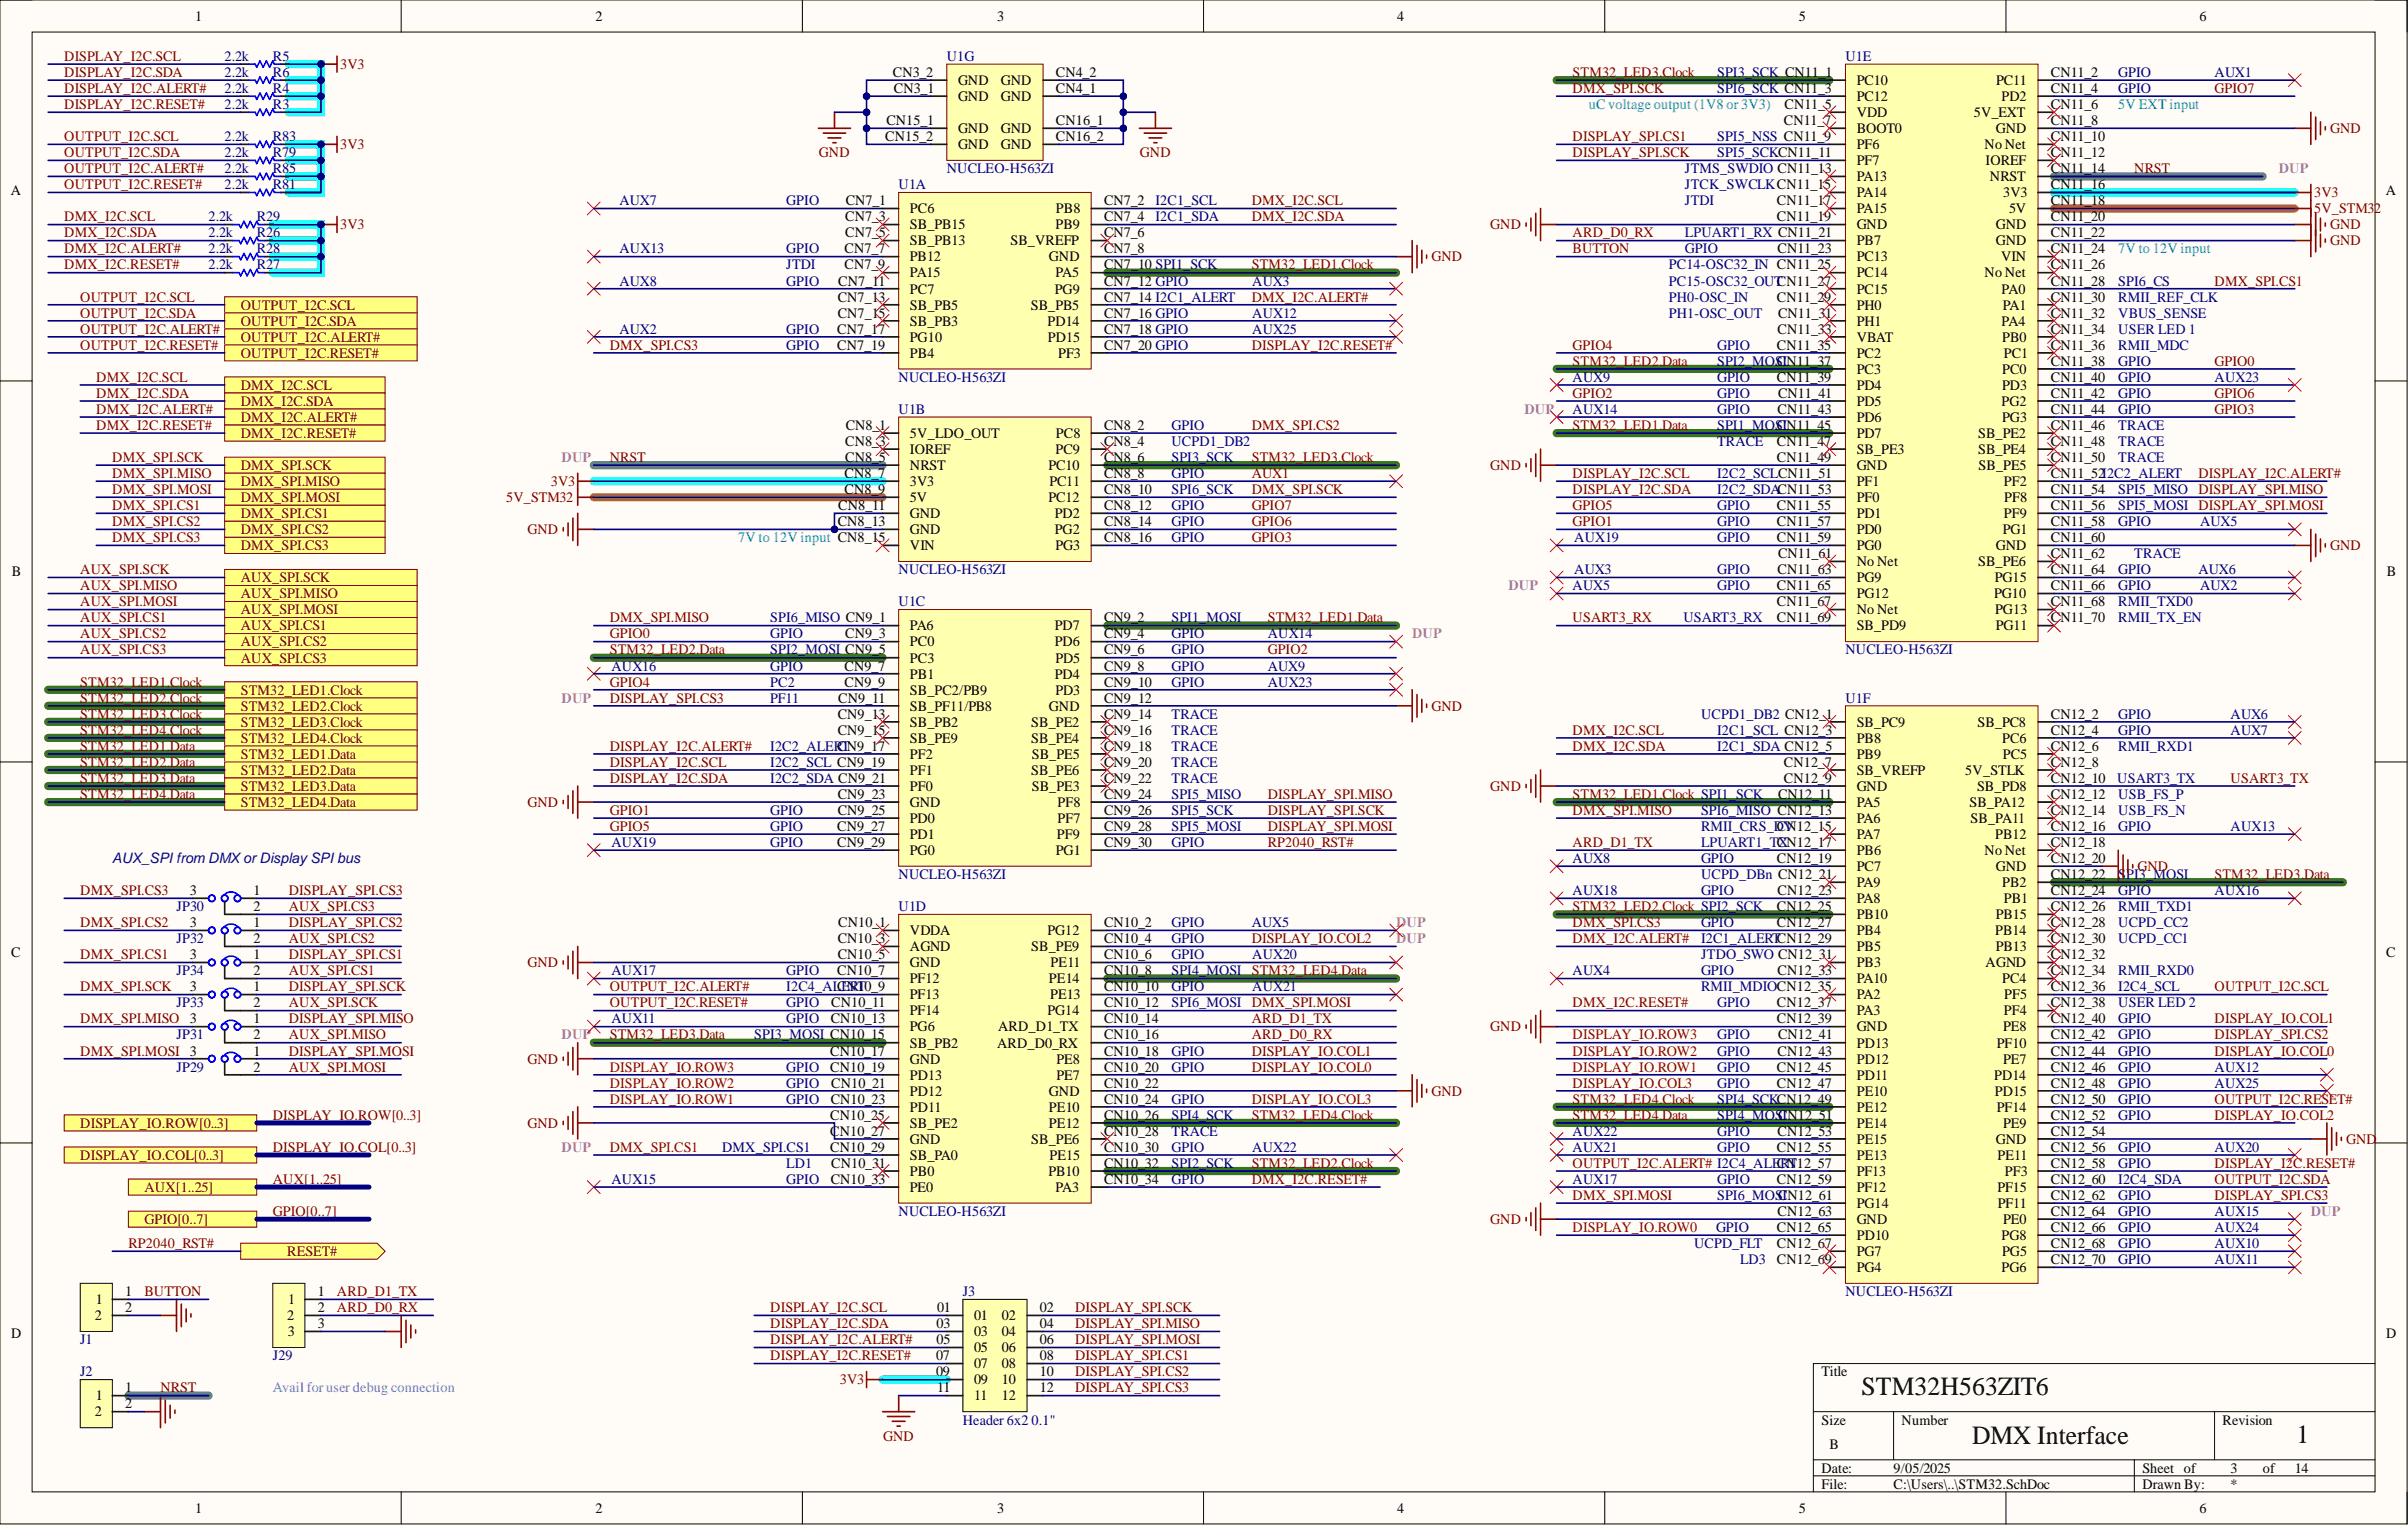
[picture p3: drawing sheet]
<svg xmlns="http://www.w3.org/2000/svg" width="381mm" height="241mm" viewBox="0 0 381 241" stroke-linecap="round" stroke-linejoin="round" font-family="sans-serif">
<defs><g id="words">
<g font-size="4.1">
<text x="294.5" y="220.7">STM32H563ZIT6</text>
<text x="312.1" y="228.5">DMX Interface</text>
<text x="363.3" y="228.3">1</text>
</g>
<g font-size="2.3">
<text x="30.9" y="3.3">1</text>
<text x="94.2" y="3.3">2</text>
<text x="157.8" y="3.3">3</text>
<text x="221.1" y="3.3">4</text>
<text x="284.6" y="3.3">5</text>
<text x="348" y="3.3">6</text>
<text x="141.3" y="12.2">CN3_2</text>
<text x="141.4" y="14.7">CN3_1</text>
<text x="151.6" y="16">GND</text>
<text x="151.6" y="13.4">GND</text>
<text x="158.4" y="16">GND</text>
<text x="158.4" y="13.4">GND</text>
<text x="167.1" y="14.7">CN4_1</text>
<text x="167.1" y="12.2">CN4_2</text>
<text x="282.3" y="17.3">CN11_5</text>
<text x="293.8" y="13.4">PC10</text>
<text x="293.8" y="16">PC12</text>
<text x="315.9" y="13.4">PC11</text>
<text x="316.7" y="16">PD2</text>
<text x="324.5" y="17.3">CN11_6</text>
<text x="324.5" y="12.2">CN11_2</text>
<text x="324.5" y="14.7">CN11_4</text>
<text x="140.1" y="22.3">CN15_2</text>
<text x="140.2" y="19.8">CN15_1</text>
<text x="151.6" y="21.1">GND</text>
<text x="151.6" y="23.6">GND</text>
<text x="158.4" y="21.1">GND</text>
<text x="158.4" y="23.6">GND</text>
<text x="167.1" y="19.8">CN16_1</text>
<text x="167.1" y="22.3">CN16_2</text>
<text x="282.3" y="19.8">CN11_7</text>
<text x="293.8" y="21.1">BOOT0</text>
<text x="293.8" y="23.6">PF6</text>
<text x="293.8" y="18.5">VDD</text>
<text x="312.3" y="18.5">5V_EXT</text>
<text x="314" y="23.6">No Net</text>
<text x="315.8" y="21.1">GND</text>
<text x="324.5" y="19.8">CN11_8</text>
<text x="324.5" y="22.3">CN11_10</text>
<text x="293.8" y="28.7">PA13</text>
<text x="293.8" y="26.1">PF7</text>
<text x="314.2" y="26.1">IOREF</text>
<text x="314.8" y="28.7">NRST</text>
<text x="324.5" y="29.9">CN11_16</text>
<text x="324.5" y="24.9">CN11_12</text>
<text x="324.5" y="27.4">CN11_14</text>
<text x="1.7" y="30.9">A</text>
<text x="133.7" y="35">CN7_3</text>
<text x="133.8" y="32.5">CN7_1</text>
<text x="144" y="33.8">PC6</text>
<text x="167.1" y="33.8">PB8</text>
<text x="174.7" y="32.5">CN7_2</text>
<text x="174.7" y="35">CN7_4</text>
<text x="281.2" y="35">CN11_19</text>
<text x="281.2" y="32.5">CN11_17</text>
<text x="293.8" y="31.2">PA14</text>
<text x="293.8" y="33.8">PA15</text>
<text x="317" y="31.2">3V3</text>
<text x="317.9" y="33.8">5V</text>
<text x="324.5" y="32.5">CN11_18</text>
<text x="324.5" y="35">CN11_20</text>
<text x="377.5" y="30.9">A</text>
<text x="133.6" y="40.1">CN7_7</text>
<text x="133.7" y="37.6">CN7_5</text>
<text x="144" y="36.3">SB_PB15</text>
<text x="144" y="38.8">SB_PB13</text>
<text x="144" y="41.4">PB12</text>
<text x="159.9" y="38.8">SB_VREFP</text>
<text x="166" y="41.4">GND</text>
<text x="167" y="36.3">PB9</text>
<text x="174.7" y="40.1">CN7_8</text>
<text x="174.7" y="37.6">CN7_6</text>
<text x="281.2" y="40.1">CN11_23</text>
<text x="293.8" y="36.3">GND</text>
<text x="293.8" y="38.8">PB7</text>
<text x="293.8" y="41.4">PC13</text>
<text x="315.8" y="38.8">GND</text>
<text x="315.8" y="36.3">GND</text>
<text x="316.6" y="41.4">VIN</text>
<text x="324.5" y="37.6">CN11_22</text>
<text x="324.5" y="40.1">CN11_24</text>
<text x="132.5" y="47.7">CN7_13</text>
<text x="132.6" y="45.2">CN7_11</text>
<text x="133.6" y="42.6">CN7_9</text>
<text x="144" y="43.9">PA15</text>
<text x="144" y="46.4">PC7</text>
<text x="166.9" y="46.4">PG9</text>
<text x="167" y="43.9">PA5</text>
<text x="174.7" y="47.7">CN7_14 I2C1_ALERT</text>
<text x="174.7" y="42.6">CN7_10 SPI1_SCK</text>
<text x="174.7" y="45.2">CN7_12 GPIO</text>
<text x="281.2" y="47.7">CN11_29</text>
<text x="293.8" y="43.9">PC14</text>
<text x="293.8" y="46.4">PC15</text>
<text x="314" y="43.9">No Net</text>
<text x="316.7" y="46.4">PA0</text>
<text x="324.5" y="42.6">CN11_26</text>
<text x="324.5" y="45.2">CN11_28</text>
<text x="324.5" y="47.7">CN11_30</text>
<text x="132.5" y="52.8">CN7_17</text>
<text x="132.5" y="50.3">CN7_15</text>
<text x="144" y="49">SB_PB5</text>
<text x="144" y="51.5">SB_PB3</text>
<text x="163.1" y="49">SB_PB5</text>
<text x="165.7" y="51.5">PD14</text>
<text x="174.7" y="50.3">CN7_16 GPIO</text>
<text x="174.7" y="52.8">CN7_18 GPIO</text>
<text x="281.2" y="52.8">CN11_33</text>
<text x="281.3" y="50.3">CN11_31</text>
<text x="293.8" y="49">PH0</text>
<text x="293.8" y="51.5">PH1</text>
<text x="316.7" y="51.5">PA4</text>
<text x="316.9" y="49">PA1</text>
<text x="324.5" y="50.3">CN11_32</text>
<text x="324.5" y="52.8">CN11_34</text>
<text x="132.5" y="55.3">CN7_19</text>
<text x="144" y="56.6">PB4</text>
<text x="144" y="54.1">PG10</text>
<text x="165.8" y="54.1">PD15</text>
<text x="167.4" y="56.6">PF3</text>
<text x="174.7" y="55.3">CN7_20 GPIO</text>
<text x="281.2" y="55.3">CN11_35</text>
<text x="293.8" y="56.6">PC2</text>
<text x="293.8" y="59.1">PC3</text>
<text x="293.8" y="54.1">VBAT</text>
<text x="316.8" y="54.1">PB0</text>
<text x="316.8" y="59.1">PC0</text>
<text x="317" y="56.6">PC1</text>
<text x="324.5" y="57.9">CN11_38</text>
<text x="324.5" y="55.3">CN11_36</text>
<text x="281.2" y="60.4">CN11_39</text>
<text x="281.2" y="65.5">CN11_43</text>
<text x="281.3" y="62.9">CN11_41</text>
<text x="293.8" y="61.7">PD4</text>
<text x="293.8" y="64.2">PD5</text>
<text x="316.7" y="64.2">PG2</text>
<text x="316.8" y="61.7">PD3</text>
<text x="324.5" y="60.4">CN11_40</text>
<text x="324.5" y="62.9">CN11_42</text>
<text x="324.5" y="65.5">CN11_44</text>
<text x="133.7" y="70.6">CN8_3</text>
<text x="133.8" y="68">CN8_1</text>
<text x="144" y="71.8">IOREF</text>
<text x="144" y="69.3">5V_LDO_OUT</text>
<text x="167" y="71.8">PC9</text>
<text x="167.1" y="69.3">PC8</text>
<text x="174.7" y="68">CN8_2</text>
<text x="174.7" y="70.6">CN8_4</text>
<text x="281.2" y="70.6">CN11_47</text>
<text x="293.8" y="66.8">PD6</text>
<text x="293.8" y="69.3">PD7</text>
<text x="293.8" y="71.8">SB_PE3</text>
<text x="313" y="69.3">SB_PE2</text>
<text x="313" y="71.8">SB_PE4</text>
<text x="316.8" y="66.8">PG3</text>
<text x="324.5" y="68">CN11_46</text>
<text x="324.5" y="70.6">CN11_48</text>
<text x="133.6" y="75.6">CN8_7</text>
<text x="133.7" y="73.1">CN8_5</text>
<text x="144" y="76.9">3V3</text>
<text x="144" y="74.4">NRST</text>
<text x="165.9" y="74.4">PC10</text>
<text x="166.1" y="76.9">PC11</text>
<text x="174.7" y="73.1">CN8_6</text>
<text x="174.7" y="75.6">CN8_8</text>
<text x="281.2" y="73.1">CN11_49</text>
<text x="293.8" y="74.4">GND</text>
<text x="293.8" y="76.9">PF1</text>
<text x="313.1" y="74.4">SB_PE5</text>
<text x="317" y="76.9">PF2</text>
<text x="324.5" y="73.1">CN11_50</text>
<text x="324.5" y="75.6">CN11_52I2C2_ALERT</text>
<text x="132.5" y="83.3">CN8_13</text>
<text x="132.6" y="80.7">CN8_11</text>
<text x="133.6" y="78.2">CN8_9</text>
<text x="144" y="79.4">5V</text>
<text x="144" y="82">GND</text>
<text x="165.9" y="79.4">PC12</text>
<text x="166.9" y="82">PD2</text>
<text x="174.7" y="78.2">CN8_10</text>
<text x="174.7" y="80.7">CN8_12</text>
<text x="174.7" y="83.3">CN8_14</text>
<text x="281.2" y="83.3">CN11_57</text>
<text x="281.2" y="80.7">CN11_55</text>
<text x="293.8" y="82">PD1</text>
<text x="293.8" y="79.4">PF0</text>
<text x="317" y="82">PF9</text>
<text x="317.1" y="79.4">PF8</text>
<text x="324.5" y="78.2">CN11_54</text>
<text x="324.5" y="80.7">CN11_56</text>
<text x="324.5" y="83.3">CN11_58</text>
<text x="144" y="84.5">GND</text>
<text x="144" y="87.1">VIN</text>
<text x="166.9" y="84.5">PG2</text>
<text x="167" y="87.1">PG3</text>
<text x="174.7" y="85.8">CN8_16</text>
<text x="281.2" y="85.8">CN11_59</text>
<text x="281.3" y="88.3">CN11_61</text>
<text x="293.8" y="89.6">No Net</text>
<text x="293.8" y="84.5">PD0</text>
<text x="293.8" y="87.1">PG0</text>
<text x="313" y="89.6">SB_PE6</text>
<text x="315.8" y="87.1">GND</text>
<text x="316.9" y="84.5">PG1</text>
<text x="324.5" y="85.8">CN11_60</text>
<text x="324.5" y="88.3">CN11_62</text>
<text x="1.9" y="91.2">B</text>
<text x="281.2" y="95.9">CN11_67</text>
<text x="281.2" y="93.4">CN11_65</text>
<text x="281.2" y="90.9">CN11_63</text>
<text x="293.8" y="94.7">PG12</text>
<text x="293.8" y="92.1">PG9</text>
<text x="315.5" y="94.7">PG10</text>
<text x="315.6" y="92.1">PG15</text>
<text x="324.5" y="93.4">CN11_66</text>
<text x="324.5" y="95.9">CN11_68</text>
<text x="324.5" y="90.9">CN11_64</text>
<text x="377.6" y="91.2">B</text>
<text x="133.7" y="101">CN9_3</text>
<text x="144" y="99.8">PA6</text>
<text x="166.9" y="99.8">PD7</text>
<text x="174.7" y="101">CN9_4</text>
<text x="174.7" y="98.5">CN9_2</text>
<text x="281.2" y="98.5">CN11_69</text>
<text x="293.8" y="99.8">SB_PD9</text>
<text x="293.8" y="97.2">No Net</text>
<text x="315.7" y="97.2">PG13</text>
<text x="315.8" y="99.8">PG11</text>
<text x="324.5" y="98.5">CN11_70</text>
<text x="133.6" y="106.1">CN9_7</text>
<text x="144" y="107.4">PB1</text>
<text x="144" y="102.3">PC0</text>
<text x="144" y="104.8">PC3</text>
<text x="166.9" y="107.4">PD4</text>
<text x="166.9" y="102.3">PD6</text>
<text x="167" y="104.8">PD5</text>
<text x="174.7" y="106.1">CN9_8</text>
<text x="174.7" y="103.6">CN9_6</text>
<text x="132.5" y="113.7">CN9_13</text>
<text x="132.6" y="111.2">CN9_11</text>
<text x="133.6" y="108.6">CN9_9</text>
<text x="144" y="112.4">SB_PF11/PB8</text>
<text x="144" y="109.9">SB_PC2/PB9</text>
<text x="166" y="112.4">GND</text>
<text x="167" y="109.9">PD3</text>
<text x="174.7" y="111.2">CN9_12</text>
<text x="174.7" y="108.6">CN9_10</text>
<text x="174.7" y="113.7">CN9_14</text>
<text x="324.5" y="113.7">CN12_2</text>
<text x="132.5" y="116.2">CN9_15</text>
<text x="144" y="115">SB_PB2</text>
<text x="144" y="117.5">SB_PE9</text>
<text x="163.2" y="115">SB_PE2</text>
<text x="163.2" y="117.5">SB_PE4</text>
<text x="174.7" y="116.2">CN9_16</text>
<text x="174.7" y="118.8">CN9_18</text>
<text x="293.8" y="115">SB_PC9</text>
<text x="293.8" y="117.5">PB8</text>
<text x="312.9" y="115">SB_PC8</text>
<text x="316.8" y="117.5">PC6</text>
<text x="324.5" y="118.8">CN12_6</text>
<text x="324.5" y="116.2">CN12_4</text>
<text x="144" y="125.1">PF0</text>
<text x="144" y="122.6">PF1</text>
<text x="144" y="120.1">PF2</text>
<text x="163.2" y="122.6">SB_PE6</text>
<text x="163.3" y="125.1">SB_PE3</text>
<text x="163.3" y="120.1">SB_PE5</text>
<text x="174.7" y="123.9">CN9_22</text>
<text x="174.7" y="121.3">CN9_20</text>
<text x="282.3" y="123.9">CN12_9</text>
<text x="282.3" y="121.3">CN12_7</text>
<text x="293.8" y="125.1">GND</text>
<text x="293.8" y="122.6">SB_VREFP</text>
<text x="293.8" y="120.1">PB9</text>
<text x="311" y="122.6">5V_STLK</text>
<text x="312.8" y="125.1">SB_PD8</text>
<text x="316.9" y="120.1">PC5</text>
<text x="324.5" y="121.3">CN12_8</text>
<text x="324.5" y="123.9">CN12_10</text>
<text x="132.5" y="131.5">CN9_27</text>
<text x="132.5" y="126.4">CN9_23</text>
<text x="132.5" y="128.9">CN9_25</text>
<text x="144" y="127.7">GND</text>
<text x="144" y="130.2">PD0</text>
<text x="167.3" y="130.2">PF7</text>
<text x="167.3" y="127.7">PF8</text>
<text x="174.7" y="128.9">CN9_26</text>
<text x="174.7" y="126.4">CN9_24</text>
<text x="174.7" y="131.5">CN9_28</text>
<text x="281.2" y="131.5">CN12_15</text>
<text x="281.3" y="126.4">CN12_11</text>
<text x="293.8" y="127.7">PA5</text>
<text x="293.8" y="130.2">PA6</text>
<text x="311.6" y="127.7">SB_PA12</text>
<text x="311.8" y="130.2">SB_PA11</text>
<text x="324.5" y="126.4">CN12_12</text>
<text x="324.5" y="128.9">CN12_14</text>
<text x="324.5" y="131.5">CN12_16</text>
<text x="132.5" y="134">CN9_29</text>
<text x="144" y="132.7">PD1</text>
<text x="144" y="135.3">PG0</text>
<text x="167.1" y="135.3">PG1</text>
<text x="167.2" y="132.7">PF9</text>
<text x="174.7" y="134">CN9_30</text>
<text x="281.2" y="136.6">CN12_19</text>
<text x="293.8" y="132.7">PA7</text>
<text x="293.8" y="135.3">PB6</text>
<text x="293.8" y="137.8">PC7</text>
<text x="314" y="135.3">No Net</text>
<text x="315.7" y="132.7">PB12</text>
<text x="315.8" y="137.8">GND</text>
<text x="324.5" y="136.6">CN12_20</text>
<text x="324.5" y="134">CN12_18</text>
<text x="30" y="141.6">3</text>
<text x="40.1" y="141.6">1</text>
<text x="281.2" y="141.6">CN12_23</text>
<text x="293.8" y="142.9">PA8</text>
<text x="293.8" y="140.4">PA9</text>
<text x="316.8" y="140.4">PB2</text>
<text x="317" y="142.9">PB1</text>
<text x="324.5" y="141.6">CN12_24</text>
<text x="324.5" y="139.1">CN12_22</text>
<text x="30" y="146.7">3</text>
<text x="40.1" y="146.7">1</text>
<text x="40.1" y="149.2">2</text>
<text x="40.1" y="144.2">2</text>
<text x="132.5" y="149.2">CN10_3</text>
<text x="132.6" y="146.7">CN10_1</text>
<text x="144" y="148">VDDA</text>
<text x="165.7" y="148">PG12</text>
<text x="174.7" y="149.2">CN10_4</text>
<text x="174.7" y="146.7">CN10_2</text>
<text x="281.2" y="144.2">CN12_25</text>
<text x="281.2" y="146.7">CN12_27</text>
<text x="293.8" y="145.4">PB10</text>
<text x="293.8" y="148">PB4</text>
<text x="315.7" y="148">PB14</text>
<text x="315.8" y="145.4">PB15</text>
<text x="324.5" y="149.2">CN12_30</text>
<text x="324.5" y="146.7">CN12_28</text>
<text x="324.5" y="144.2">CN12_26</text>
<text x="1.8" y="151.4">C</text>
<text x="30" y="151.8">3</text>
<text x="40.1" y="151.8">1</text>
<text x="40.1" y="154.3">2</text>
<text x="132.5" y="154.3">CN10_7</text>
<text x="132.5" y="151.8">CN10_5</text>
<text x="144" y="150.5">AGND</text>
<text x="144" y="153.1">GND</text>
<text x="144" y="155.6">PF12</text>
<text x="163.2" y="150.5">SB_PE9</text>
<text x="166" y="155.6">PE14</text>
<text x="166.2" y="153.1">PE11</text>
<text x="174.7" y="151.8">CN10_6</text>
<text x="174.7" y="154.3">CN10_8</text>
<text x="281.2" y="154.3">CN12_33</text>
<text x="293.8" y="155.6">PA10</text>
<text x="293.8" y="153.1">PB3</text>
<text x="293.8" y="150.5">PB5</text>
<text x="314.2" y="153.1">AGND</text>
<text x="315.8" y="150.5">PB13</text>
<text x="316.8" y="155.6">PC4</text>
<text x="324.5" y="151.8">CN12_32</text>
<text x="324.5" y="154.3">CN12_34</text>
<text x="377.6" y="151.4">C</text>
<text x="30" y="156.9">3</text>
<text x="30" y="161.9">3</text>
<text x="40.1" y="156.9">1</text>
<text x="40.1" y="159.4">2</text>
<text x="40.1" y="161.9">1</text>
<text x="131.4" y="161.9">CN10_13</text>
<text x="131.5" y="159.4">CN10_11</text>
<text x="144" y="158.1">PF13</text>
<text x="144" y="160.7">PF14</text>
<text x="165.7" y="160.7">PG14</text>
<text x="166.1" y="158.1">PE13</text>
<text x="174.7" y="161.9">CN10_14</text>
<text x="174.7" y="156.9">CN10_10</text>
<text x="174.7" y="159.4">CN10_12</text>
<text x="281.2" y="161.9">CN12_39</text>
<text x="281.2" y="159.4">CN12_37</text>
<text x="293.8" y="158.1">PA2</text>
<text x="293.8" y="160.7">PA3</text>
<text x="317" y="160.7">PF4</text>
<text x="317.1" y="158.1">PF5</text>
<text x="324.5" y="161.9">CN12_40</text>
<text x="324.5" y="159.4">CN12_38</text>
<text x="324.5" y="156.9">CN12_36</text>
<text x="30" y="167">3</text>
<text x="40.1" y="164.5">2</text>
<text x="40.1" y="167">1</text>
<text x="131.4" y="167">CN10_17</text>
<text x="144" y="165.7">SB_PB2</text>
<text x="144" y="163.2">PG6</text>
<text x="157.8" y="165.7">ARD_D0_RX</text>
<text x="157.9" y="163.2">ARD_D1_TX</text>
<text x="174.7" y="164.5">CN10_16</text>
<text x="174.7" y="167">CN10_18</text>
<text x="281.2" y="167">CN12_43</text>
<text x="281.3" y="164.5">CN12_41</text>
<text x="293.8" y="163.2">GND</text>
<text x="293.8" y="165.7">PD13</text>
<text x="315.9" y="165.7">PF10</text>
<text x="317" y="163.2">PE8</text>
<text x="324.5" y="167">CN12_44</text>
<text x="324.5" y="164.5">CN12_42</text>
<text x="40.1" y="169.6">2</text>
<text x="131.4" y="169.6">CN10_19</text>
<text x="131.5" y="172.1">CN10_21</text>
<text x="144" y="168.3">GND</text>
<text x="144" y="173.4">PD12</text>
<text x="144" y="170.8">PD13</text>
<text x="166" y="173.4">GND</text>
<text x="167.2" y="170.8">PE7</text>
<text x="167.2" y="168.3">PE8</text>
<text x="174.7" y="172.1">CN10_22</text>
<text x="174.7" y="169.6">CN10_20</text>
<text x="281.2" y="169.6">CN12_45</text>
<text x="281.2" y="172.1">CN12_47</text>
<text x="293.8" y="170.8">PD11</text>
<text x="293.8" y="168.3">PD12</text>
<text x="293.8" y="173.4">PE10</text>
<text x="315.5" y="170.8">PD14</text>
<text x="315.6" y="173.4">PD15</text>
<text x="317" y="168.3">PE7</text>
<text x="324.5" y="169.6">CN12_46</text>
<text x="324.5" y="172.1">CN12_48</text>
<text x="131.4" y="179.7">CN10_27</text>
<text x="131.4" y="177.2">CN10_25</text>
<text x="131.4" y="174.6">CN10_23</text>
<text x="144" y="178.4">SB_PE2</text>
<text x="144" y="175.9">PD11</text>
<text x="166" y="175.9">PE10</text>
<text x="166" y="178.4">PE12</text>
<text x="174.7" y="179.7">CN10_28</text>
<text x="174.7" y="174.6">CN10_24</text>
<text x="174.7" y="177.2">CN10_26</text>
<text x="281.2" y="179.7">CN12_53</text>
<text x="293.8" y="175.9">PE12</text>
<text x="293.8" y="178.4">PE14</text>
<text x="315.9" y="175.9">PF14</text>
<text x="317" y="178.4">PE9</text>
<text x="324.5" y="179.7">CN12_54</text>
<text x="324.5" y="177.2">CN12_52</text>
<text x="324.5" y="174.6">CN12_50</text>
<text x="131.4" y="182.2">CN10_29</text>
<text x="131.5" y="184.8">CN10_31</text>
<text x="144" y="181">GND</text>
<text x="144" y="183.5">SB_PA0</text>
<text x="163.2" y="181">SB_PE6</text>
<text x="166.1" y="183.5">PE15</text>
<text x="174.7" y="184.8">CN10_32</text>
<text x="174.7" y="182.2">CN10_30</text>
<text x="281.2" y="182.2">CN12_55</text>
<text x="293.8" y="183.5">PE13</text>
<text x="293.8" y="181">PE15</text>
<text x="315.8" y="181">GND</text>
<text x="316" y="183.5">PE11</text>
<text x="324.5" y="182.2">CN12_56</text>
<text x="324.5" y="184.8">CN12_58</text>
<text x="131.4" y="187.3">CN10_33</text>
<text x="144" y="186.1">PB0</text>
<text x="144" y="188.6">PE0</text>
<text x="165.9" y="186.1">PB10</text>
<text x="167" y="188.6">PA3</text>
<text x="174.7" y="187.3">CN10_34</text>
<text x="281.2" y="187.3">CN12_59</text>
<text x="293.8" y="188.6">PF12</text>
<text x="293.8" y="186.1">PF13</text>
<text x="293.8" y="191.1">PG14</text>
<text x="316" y="188.6">PF15</text>
<text x="316.1" y="191.1">PF11</text>
<text x="317.2" y="186.1">PF3</text>
<text x="324.5" y="189.9">CN12_62</text>
<text x="324.5" y="187.3">CN12_60</text>
<text x="281.2" y="194.9">CN12_65</text>
<text x="281.2" y="197.5">CN12_67</text>
<text x="281.2" y="192.4">CN12_63</text>
<text x="293.8" y="193.7">GND</text>
<text x="293.8" y="196.2">PD10</text>
<text x="316.7" y="196.2">PG8</text>
<text x="317" y="193.7">PE0</text>
<text x="324.5" y="192.4">CN12_64</text>
<text x="324.5" y="197.5">CN12_68</text>
<text x="324.5" y="194.9">CN12_66</text>
<text x="281.2" y="200">CN12_69</text>
<text x="293.8" y="201.3">PG4</text>
<text x="293.8" y="198.7">PG7</text>
<text x="316.7" y="201.3">PG6</text>
<text x="316.8" y="198.7">PG5</text>
<text x="324.5" y="200">CN12_70</text>
<text x="15" y="208.9">2</text>
<text x="15.1" y="206.4">1</text>
<text x="19.8" y="205.1">1</text>
<text x="19.8" y="207.6">2</text>
<text x="45.4" y="208.9">2</text>
<text x="45.6" y="206.4">1</text>
<text x="50.3" y="205.1">1</text>
<text x="50.3" y="207.6">2</text>
<text x="148.3" y="207.6">01</text>
<text x="154.1" y="208.9">01</text>
<text x="158.5" y="208.9">02</text>
<text x="164.5" y="207.6">02</text>
<text x="1.8" y="211.8">D</text>
<text x="45.5" y="211.4">3</text>
<text x="50.3" y="210.2">3</text>
<text x="148.1" y="215.2">07</text>
<text x="148.2" y="210.2">03</text>
<text x="148.2" y="212.7">05</text>
<text x="154.1" y="211.4">03</text>
<text x="154.1" y="214">05</text>
<text x="158.5" y="211.4">04</text>
<text x="158.5" y="214">06</text>
<text x="164.5" y="210.2">04</text>
<text x="164.5" y="212.7">06</text>
<text x="164.5" y="215.2">08</text>
<text x="377.6" y="211.8">D</text>
<text x="15.1" y="221.6">1</text>
<text x="19.8" y="220.3">1</text>
<text x="148.1" y="217.8">09</text>
<text x="148.3" y="220.3">11</text>
<text x="154.1" y="216.5">07</text>
<text x="154.1" y="219.1">09</text>
<text x="154.1" y="221.6">11</text>
<text x="158.5" y="216.5">08</text>
<text x="158.5" y="219.1">10</text>
<text x="158.5" y="221.6">12</text>
<text x="164.5" y="217.8">10</text>
<text x="164.5" y="220.3">12</text>
<text x="288.2" y="217.8">Title</text>
<text x="15" y="224.1">2</text>
<text x="19.8" y="222.9">2</text>
<text x="288.2" y="225.4">Size</text>
<text x="300.9" y="225.4">Number</text>
<text x="351.7" y="225.4">Revision</text>
<text x="288.2" y="233">Date:</text>
<text x="289.5" y="229.2">B</text>
<text x="299.6" y="233">9/05/2025</text>
<text x="339" y="233">Sheet of</text>
<text x="352.9" y="233">3</text>
<text x="358" y="233">of</text>
<text x="363.1" y="233">14</text>
<text x="30.9" y="239.4">1</text>
<text x="94.2" y="239.4">2</text>
<text x="157.8" y="239.4">3</text>
<text x="221.1" y="239.4">4</text>
<text x="284.6" y="239.4">5</text>
<text x="288.2" y="235.6">File:</text>
<text x="299.6" y="235.6">C:\Users\..\STM32.SchDoc</text>
<text x="339" y="235.6">Drawn By:</text>
<text x="348" y="239.4">6</text>
<text x="352.9" y="235.6">*</text>
</g>
<g font-size="2.3" fill="#800000">
<text x="10.2" y="9.6">DISPLAY_I2C.SCL</text>
<text x="53.8" y="10.9">3V3</text>
<text x="10.2" y="12.2">DISPLAY_I2C.SDA</text>
<text x="10.2" y="14.7">DISPLAY_I2C.ALERT#</text>
<text x="10.2" y="17.3">DISPLAY_I2C.RESET#</text>
<text x="248.8" y="12.2">STM32_LED3.Clock</text>
<text x="248.8" y="14.7">DMX_SPI.SCK</text>
<text x="350.4" y="14.7">GPIO7</text>
<text x="10.2" y="22.3">OUTPUT_I2C.SCL</text>
<text x="53.8" y="23.6">3V3</text>
<text x="248.8" y="22.3">DISPLAY_SPI.CS1</text>
<text x="368.7" y="21.1">GND</text>
<text x="10.2" y="24.9">OUTPUT_I2C.SDA</text>
<text x="10.2" y="27.4">OUTPUT_I2C.ALERT#</text>
<text x="10.2" y="29.9">OUTPUT_I2C.RESET#</text>
<text x="129.6" y="24.9">GND</text>
<text x="180.4" y="24.9">GND</text>
<text x="248.8" y="24.9">DISPLAY_SPI.SCK</text>
<text x="337.7" y="27.4">NRST</text>
<text x="10.2" y="35">DMX_I2C.SCL</text>
<text x="198" y="35">DMX_I2C.SDA</text>
<text x="198" y="32.5">DMX_I2C.SCL</text>
<text x="366.1" y="31.2">3V3</text>
<text x="366.1" y="33.8">5V_STM32</text>
<text x="10.2" y="37.6">DMX_I2C.SDA</text>
<text x="10.2" y="40.1">DMX_I2C.ALERT#</text>
<text x="53.8" y="36.3">3V3</text>
<text x="226.5" y="41.4">GND</text>
<text x="235.8" y="36.3">GND</text>
<text x="248.8" y="37.6">ARD_D0_RX</text>
<text x="248.8" y="40.1">BUTTON</text>
<text x="368.7" y="38.8">GND</text>
<text x="368.7" y="36.3">GND</text>
<text x="10.2" y="42.6">DMX_I2C.RESET#</text>
<text x="12.7" y="47.7">OUTPUT_I2C.SCL</text>
<text x="198" y="42.6">STM32_LED1.Clock</text>
<text x="198" y="47.7">DMX_I2C.ALERT#</text>
<text x="350.4" y="45.2">DMX_SPI.CS1</text>
<text x="12.7" y="50.3">OUTPUT_I2C.SDA</text>
<text x="12.7" y="52.8">OUTPUT_I2C.ALERT#</text>
<text x="38.1" y="49">OUTPUT_I2C.SCL</text>
<text x="38.1" y="51.5">OUTPUT_I2C.SDA</text>
<text x="12.7" y="55.3">OUTPUT_I2C.RESET#</text>
<text x="38.1" y="54.1">OUTPUT_I2C.ALERT#</text>
<text x="38.1" y="56.6">OUTPUT_I2C.RESET#</text>
<text x="96.5" y="55.3">DMX_SPI.CS3</text>
<text x="198" y="55.3">DISPLAY_I2C.RESET#</text>
<text x="248.8" y="57.9">STM32_LED2.Data</text>
<text x="248.8" y="55.3">GPIO4</text>
<text x="350.4" y="57.9">GPIO0</text>
<text x="15.2" y="62.9">DMX_I2C.SDA</text>
<text x="15.2" y="60.4">DMX_I2C.SCL</text>
<text x="15.2" y="65.5">DMX_I2C.ALERT#</text>
<text x="38.1" y="61.7">DMX_I2C.SCL</text>
<text x="38.1" y="64.2">DMX_I2C.SDA</text>
<text x="248.8" y="62.9">GPIO2</text>
<text x="350.4" y="62.9">GPIO6</text>
<text x="350.4" y="65.5">GPIO3</text>
<text x="15.2" y="68">DMX_I2C.RESET#</text>
<text x="38.1" y="66.8">DMX_I2C.ALERT#</text>
<text x="38.1" y="69.3">DMX_I2C.RESET#</text>
<text x="198" y="68">DMX_SPI.CS2</text>
<text x="248.8" y="68">STM32_LED1.Data</text>
<text x="17.8" y="73.1">DMX_SPI.SCK</text>
<text x="17.8" y="75.6">DMX_SPI.MISO</text>
<text x="38.1" y="74.4">DMX_SPI.SCK</text>
<text x="38.1" y="76.9">DMX_SPI.MISO</text>
<text x="87.2" y="76.9">3V3</text>
<text x="96.5" y="73.1">NRST</text>
<text x="198" y="75.6">AUX1</text>
<text x="198" y="73.1">STM32_LED3.Clock</text>
<text x="235.8" y="74.4">GND</text>
<text x="248.8" y="75.6">DISPLAY_I2C.SCL</text>
<text x="347.9" y="75.6">DISPLAY_I2C.ALERT#</text>
<text x="17.8" y="78.2">DMX_SPI.MOSI</text>
<text x="17.8" y="80.7">DMX_SPI.CS1</text>
<text x="17.8" y="83.3">DMX_SPI.CS2</text>
<text x="38.1" y="79.4">DMX_SPI.MOSI</text>
<text x="38.1" y="82">DMX_SPI.CS1</text>
<text x="80.1" y="79.4">5V_STM32</text>
<text x="198" y="83.3">GPIO6</text>
<text x="198" y="80.7">GPIO7</text>
<text x="198" y="78.2">DMX_SPI.SCK</text>
<text x="248.8" y="78.2">DISPLAY_I2C.SDA</text>
<text x="248.8" y="80.7">GPIO5</text>
<text x="248.8" y="83.3">GPIO1</text>
<text x="347.9" y="78.2">DISPLAY_SPI.MISO</text>
<text x="17.8" y="85.8">DMX_SPI.CS3</text>
<text x="38.1" y="84.5">DMX_SPI.CS2</text>
<text x="38.1" y="87.1">DMX_SPI.CS3</text>
<text x="83.5" y="84.5">GND</text>
<text x="198" y="85.8">GPIO3</text>
<text x="368.7" y="87.1">GND</text>
<text x="12.7" y="90.9">AUX_SPI.SCK</text>
<text x="12.7" y="93.4">AUX_SPI.MISO</text>
<text x="12.7" y="95.9">AUX_SPI.MOSI</text>
<text x="38.1" y="92.1">AUX_SPI.SCK</text>
<text x="38.1" y="94.7">AUX_SPI.MISO</text>
<text x="12.7" y="101">AUX_SPI.CS2</text>
<text x="12.7" y="98.5">AUX_SPI.CS1</text>
<text x="38.1" y="97.2">AUX_SPI.MOSI</text>
<text x="38.1" y="99.8">AUX_SPI.CS1</text>
<text x="96.5" y="98.5">DMX_SPI.MISO</text>
<text x="96.5" y="101">GPIO0</text>
<text x="200.6" y="98.5">STM32_LED1.Data</text>
<text x="248.8" y="98.5">USART3_RX</text>
<text x="12.7" y="103.6">AUX_SPI.CS3</text>
<text x="38.1" y="102.3">AUX_SPI.CS2</text>
<text x="38.1" y="104.8">AUX_SPI.CS3</text>
<text x="96.5" y="103.6">STM32_LED2.Data</text>
<text x="200.6" y="103.6">GPIO2</text>
<text x="12.7" y="108.6">STM32_LED1.Clock</text>
<text x="12.7" y="111.2">STM32_LED2.Clock</text>
<text x="12.7" y="113.7">STM32_LED3.Clock</text>
<text x="38.1" y="109.9">STM32_LED1.Clock</text>
<text x="38.1" y="112.4">STM32_LED2.Clock</text>
<text x="96.5" y="108.6">GPIO4</text>
<text x="96.5" y="111.2">DISPLAY_SPI.CS3</text>
<text x="226.5" y="112.4">GND</text>
<text x="12.7" y="118.8">STM32_LED1.Data</text>
<text x="12.7" y="116.2">STM32_LED4.Clock</text>
<text x="38.1" y="115">STM32_LED3.Clock</text>
<text x="38.1" y="117.5">STM32_LED4.Clock</text>
<text x="96.5" y="118.8">DISPLAY_I2C.ALERT#</text>
<text x="248.8" y="118.8">DMX_I2C.SDA</text>
<text x="248.8" y="116.2">DMX_I2C.SCL</text>
<text x="12.7" y="121.3">STM32_LED2.Data</text>
<text x="12.7" y="123.9">STM32_LED3.Data</text>
<text x="38.1" y="120.1">STM32_LED1.Data</text>
<text x="38.1" y="122.6">STM32_LED2.Data</text>
<text x="38.1" y="125.1">STM32_LED3.Data</text>
<text x="96.5" y="121.3">DISPLAY_I2C.SCL</text>
<text x="96.5" y="123.9">DISPLAY_I2C.SDA</text>
<text x="235.8" y="125.1">GND</text>
<text x="352.9" y="123.9">USART3_TX</text>
<text x="12.7" y="126.4">STM32_LED4.Data</text>
<text x="38.1" y="127.7">STM32_LED4.Data</text>
<text x="83.5" y="127.7">GND</text>
<text x="96.5" y="128.9">GPIO1</text>
<text x="96.5" y="131.5">GPIO5</text>
<text x="200.6" y="131.5">DISPLAY_SPI.MOSI</text>
<text x="200.6" y="126.4">DISPLAY_SPI.MISO</text>
<text x="200.6" y="128.9">DISPLAY_SPI.SCK</text>
<text x="248.8" y="126.4">STM32_LED1.Clock SPI1_SCK</text>
<text x="248.8" y="128.9">DMX_SPI.MISO</text>
<text x="200.6" y="134">RP2040_RST#</text>
<text x="248.8" y="134">ARD_D1_TX</text>
<text x="338.2" y="137.8">GND</text>
<text x="12.7" y="141.6">DMX_SPI.CS3</text>
<text x="45.7" y="141.6">DISPLAY_SPI.CS3</text>
<text x="350.4" y="139.1">STM32_LED3.Data</text>
<text x="12.7" y="146.7">DMX_SPI.CS2</text>
<text x="45.7" y="149.2">AUX_SPI.CS2</text>
<text x="45.7" y="146.7">DISPLAY_SPI.CS2</text>
<text x="45.7" y="144.2">AUX_SPI.CS3</text>
<text x="198" y="149.2">DISPLAY_IO.COL2</text>
<text x="248.8" y="149.2">DMX_I2C.ALERT#</text>
<text x="248.8" y="144.2">STM32_LED2.Clock SPI2_SCK</text>
<text x="248.8" y="146.7">DMX_SPI.CS3</text>
<text x="12.7" y="151.8">DMX_SPI.CS1</text>
<text x="45.7" y="154.3">AUX_SPI.CS1</text>
<text x="45.7" y="151.8">DISPLAY_SPI.CS1</text>
<text x="83.5" y="153.1">GND</text>
<text x="12.7" y="161.9">DMX_SPI.MISO</text>
<text x="12.7" y="156.9">DMX_SPI.SCK</text>
<text x="45.7" y="159.4">AUX_SPI.SCK</text>
<text x="45.7" y="161.9">DISPLAY_SPI.MISO</text>
<text x="45.7" y="156.9">DISPLAY_SPI.SCK</text>
<text x="96.5" y="156.9">OUTPUT_I2C.ALERT#</text>
<text x="96.5" y="159.4">OUTPUT_I2C.RESET#</text>
<text x="198" y="161.9">ARD_D1_TX</text>
<text x="248.8" y="159.4">DMX_I2C.RESET#</text>
<text x="350.4" y="156.9">OUTPUT_I2C.SCL</text>
<text x="350.4" y="161.9">DISPLAY_IO.COL1</text>
<text x="12.7" y="167">DMX_SPI.MOSI</text>
<text x="45.7" y="164.5">AUX_SPI.MISO</text>
<text x="45.7" y="167">DISPLAY_SPI.MOSI</text>
<text x="96.5" y="164.5">STM32_LED3.Data</text>
<text x="198" y="167">DISPLAY_IO.COL1</text>
<text x="198" y="164.5">ARD_D0_RX</text>
<text x="235.8" y="163.2">GND</text>
<text x="350.4" y="164.5">DISPLAY_SPI.CS2</text>
<text x="350.4" y="167">DISPLAY_IO.COL0</text>
<text x="45.7" y="169.6">AUX_SPI.MOSI</text>
<text x="83.5" y="168.3">GND</text>
<text x="198" y="169.6">DISPLAY_IO.COL0</text>
<text x="226.5" y="173.4">GND</text>
<text x="248.8" y="172.1">DISPLAY_IO.COL3</text>
<text x="12.7" y="178.4">DISPLAY_IO.ROW[0..3]</text>
<text x="43.2" y="177.2">DISPLAY_IO.ROW[0..3]</text>
<text x="83.5" y="178.4">GND</text>
<text x="198" y="174.6">DISPLAY_IO.COL3</text>
<text x="198" y="177.2">STM32_LED4.Clock</text>
<text x="248.8" y="174.6">STM32_LED4.Clock</text>
<text x="248.8" y="177.2">STM32_LED4.Data</text>
<text x="350.4" y="177.2">DISPLAY_IO.COL2</text>
<text x="350.4" y="174.6">OUTPUT_I2C.RESET#</text>
<text x="12.7" y="183.5">DISPLAY_IO.COL[0..3]</text>
<text x="43.2" y="182.2">DISPLAY_IO.COL[0..3]</text>
<text x="198" y="184.8">STM32_LED2.Clock</text>
<text x="248.8" y="184.8">OUTPUT_I2C.ALERT# I2C4_ALECN</text>
<text x="350.4" y="184.8">DISPLAY_I2C.RESET#</text>
<text x="371.2" y="181">GND</text>
<text x="22.9" y="188.6">AUX[1..25]</text>
<text x="43.2" y="187.3">AUX[1..25]</text>
<text x="198" y="187.3">DMX_I2C.RESET#</text>
<text x="248.8" y="189.9">DMX_SPI.MOSI</text>
<text x="350.4" y="187.3">OUTPUT_I2C.SDA</text>
<text x="350.4" y="189.9">DISPLAY_SPI.CS3</text>
<text x="20.3" y="197.5">RP2040_RST#</text>
<text x="22.9" y="193.7">GPIO[0..7]</text>
<text x="43.2" y="192.4">GPIO[0..7]</text>
<text x="235.8" y="193.7">GND</text>
<text x="45.4" y="198.7">RESET#</text>
<text x="22.9" y="205.1">BUTTON</text>
<text x="53.3" y="205.1">ARD_D1_TX</text>
<text x="53.3" y="207.6">ARD_D0_RX</text>
<text x="121.9" y="207.6">DISPLAY_I2C.SCL</text>
<text x="170.1" y="207.6">DISPLAY_SPI.SCK</text>
<text x="121.9" y="210.2">DISPLAY_I2C.SDA</text>
<text x="121.9" y="212.7">DISPLAY_I2C.ALERT#</text>
<text x="121.9" y="215.2">DISPLAY_I2C.RESET#</text>
<text x="170.1" y="212.7">DISPLAY_SPI.MOSI</text>
<text x="170.1" y="210.2">DISPLAY_SPI.MISO</text>
<text x="170.1" y="215.2">DISPLAY_SPI.CS1</text>
<text x="25.4" y="220.3">NRST</text>
<text x="132.9" y="219.1">3V3</text>
<text x="170.1" y="217.8">DISPLAY_SPI.CS2</text>
<text x="170.1" y="220.3">DISPLAY_SPI.CS3</text>
<text x="139.7" y="227.9">GND</text>
</g>
<g font-size="2.3" fill="#000080">
<text x="35.5" y="9.6">2.2k</text>
<text x="43.2" y="9.6">R5</text>
<text x="149.8" y="9.6">U1G</text>
<text x="292" y="9.6">U1E</text>
<text x="35.5" y="12.2">2.2k</text>
<text x="35.5" y="14.7">2.2k</text>
<text x="35.5" y="17.3">2.2k</text>
<text x="43.2" y="12.2">R6</text>
<text x="43.2" y="14.7">R4</text>
<text x="43.2" y="17.3">R3</text>
<text x="271.7" y="12.2">SPI3_SCK CN11_1</text>
<text x="271.7" y="14.7">SPI6_SCK CN11_3</text>
<text x="335.2" y="12.2">GPIO</text>
<text x="335.2" y="14.7">GPIO</text>
<text x="350.4" y="12.2">AUX1</text>
<text x="35.5" y="22.3">2.2k</text>
<text x="43.2" y="22.3">R83</text>
<text x="271.7" y="22.3">SPI5_NSS CN11_9</text>
<text x="35.5" y="24.9">2.2k</text>
<text x="35.5" y="27.4">2.2k</text>
<text x="35.5" y="29.9">2.2k</text>
<text x="43.2" y="24.9">R79</text>
<text x="43.2" y="27.4">R85</text>
<text x="43.2" y="29.9">R81</text>
<text x="142.2" y="29.9">U1A</text>
<text x="149.8" y="27.4">NUCLEO-H563ZI</text>
<text x="266.6" y="27.4">JTMS_SWDIO CN11_13</text>
<text x="266.6" y="29.9">JTCK_SWCLKCN11_15</text>
<text x="271.7" y="24.9">SPI5_SCKCN11_11</text>
<text x="33" y="35">2.2k</text>
<text x="40.6" y="35">R29</text>
<text x="98" y="32.5">AUX7</text>
<text x="124.4" y="32.5">GPIO</text>
<text x="182.8" y="32.5">I2C1_SCL</text>
<text x="182.8" y="35">I2C1_SDA</text>
<text x="266.6" y="32.5">JTDI</text>
<text x="33" y="37.6">2.2k</text>
<text x="33" y="40.1">2.2k</text>
<text x="40.6" y="37.6">R26</text>
<text x="40.6" y="40.1">R28</text>
<text x="98" y="40.1">AUX13</text>
<text x="124.4" y="40.1">GPIO</text>
<text x="266.6" y="40.1">GPIO</text>
<text x="33" y="42.6">2.2k</text>
<text x="40.6" y="42.6">R27</text>
<text x="98" y="45.2">AUX8</text>
<text x="124.4" y="42.6">JTDI</text>
<text x="124.4" y="45.2">GPIO</text>
<text x="198.1" y="45.2">AUX3</text>
<text x="264.1" y="42.6">PC14-OSC32_IN CN11_25</text>
<text x="264.1" y="45.2">PC15-OSC32_OUTCN11_27</text>
<text x="264.1" y="47.7">PH0-OSC_IN</text>
<text x="335.2" y="45.2">SPI6_CS</text>
<text x="335.2" y="47.7">RMII_REF_CLK</text>
<text x="98" y="52.8">AUX2</text>
<text x="124.4" y="52.8">GPIO</text>
<text x="198.1" y="50.3">AUX12</text>
<text x="198.1" y="52.8">AUX25</text>
<text x="264.1" y="50.3">PH1-OSC_OUT</text>
<text x="335.2" y="50.3">VBUS_SENSE</text>
<text x="335.2" y="52.8">USER LED 1</text>
<text x="124.4" y="55.3">GPIO</text>
<text x="271.7" y="55.3">GPIO</text>
<text x="271.7" y="57.9">SPI2_MOSCN11_37</text>
<text x="282" y="57.9">I</text>
<text x="335.2" y="55.3">RMII_MDC</text>
<text x="335.2" y="57.9">GPIO</text>
<text x="142.2" y="65.5">U1B</text>
<text x="142.2" y="60.4">NUCLEO-H563ZI</text>
<text x="248.8" y="60.4">AUX9</text>
<text x="248.8" y="65.5">AUX14</text>
<text x="271.7" y="60.4">GPIO</text>
<text x="271.7" y="62.9">GPIO</text>
<text x="271.7" y="65.5">GPIO</text>
<text x="335.2" y="60.4">GPIO</text>
<text x="335.2" y="62.9">GPIO</text>
<text x="335.2" y="65.5">GPIO</text>
<text x="350.4" y="60.4">AUX23</text>
<text x="185.4" y="70.6">UCPD1_DB2</text>
<text x="185.4" y="68">GPIO</text>
<text x="271.7" y="70.6">TRACE</text>
<text x="271.7" y="68">SPI1_MOSCN11_45</text>
<text x="282" y="68">I</text>
<text x="335.2" y="68">TRACE</text>
<text x="335.2" y="70.6">TRACE</text>
<text x="185.4" y="73.1">SPI3_SCK</text>
<text x="185.4" y="75.6">GPIO</text>
<text x="271.7" y="75.6">I2C2_SCLCN11_51</text>
<text x="335.2" y="73.1">TRACE</text>
<text x="185.4" y="78.2">SPI6_SCK</text>
<text x="185.4" y="80.7">GPIO</text>
<text x="185.4" y="83.3">GPIO</text>
<text x="271.7" y="78.2">I2C2_SDACN11_53</text>
<text x="271.7" y="80.7">GPIO</text>
<text x="271.7" y="83.3">GPIO</text>
<text x="335.2" y="78.2">SPI5_MISO</text>
<text x="335.2" y="80.7">SPI5_MOSI DISPLAY_SPI.MOSI</text>
<text x="335.2" y="83.3">GPIO</text>
<text x="348.1" y="83.3">AUX5</text>
<text x="185.4" y="85.8">GPIO</text>
<text x="249.1" y="85.8">AUX19</text>
<text x="271.7" y="85.8">GPIO</text>
<text x="337.7" y="88.3">TRACE</text>
<text x="142.2" y="95.9">U1C</text>
<text x="142.2" y="90.9">NUCLEO-H563ZI</text>
<text x="248.8" y="93.4">AUX5</text>
<text x="249.1" y="90.9">AUX3</text>
<text x="271.7" y="90.9">GPIO</text>
<text x="271.7" y="93.4">GPIO</text>
<text x="335.2" y="90.9">GPIO</text>
<text x="335.2" y="95.9">RMII_TXD0</text>
<text x="335.2" y="93.4">GPIO</text>
<text x="347.9" y="90.9">AUX6</text>
<text x="348.1" y="93.4">AUX2</text>
<text x="121.9" y="98.5">SPI6_MISO CN9_1</text>
<text x="121.9" y="101">GPIO</text>
<text x="185.4" y="98.5">SPI1_MOSI</text>
<text x="185.4" y="101">GPIO</text>
<text x="200.6" y="101">AUX14</text>
<text x="335.2" y="98.5">RMII_TX_EN</text>
<text x="96.7" y="106.1">AUX16</text>
<text x="121.9" y="103.6">SPI2_MOSI CN9_5</text>
<text x="121.9" y="106.1">GPIO</text>
<text x="185.4" y="106.1">GPIO</text>
<text x="185.4" y="103.6">GPIO</text>
<text x="200.6" y="106.1">AUX9</text>
<text x="292" y="103.6">NUCLEO-H563ZI</text>
<text x="121.9" y="108.6">PC2</text>
<text x="121.9" y="111.2">PF11</text>
<text x="185.4" y="108.6">GPIO</text>
<text x="185.4" y="113.7">TRACE</text>
<text x="200.6" y="108.6">AUX23</text>
<text x="269.1" y="113.7">UCPD1_DB2 CN12_1</text>
<text x="292" y="111.2">U1F</text>
<text x="335.2" y="113.7">GPIO</text>
<text x="352.9" y="113.7">AUX6</text>
<text x="121.9" y="118.8">I2C2_ALERCN9_17</text>
<text x="133.2" y="118.8">T</text>
<text x="185.4" y="118.8">TRACE</text>
<text x="185.4" y="116.2">TRACE</text>
<text x="271.7" y="116.2">I2C1_SCL CN12_3</text>
<text x="271.7" y="118.8">I2C1_SDA CN12_5</text>
<text x="335.2" y="118.8">RMII_RXD1</text>
<text x="335.2" y="116.2">GPIO</text>
<text x="352.9" y="116.2">AUX7</text>
<text x="121.9" y="121.3">I2C2_SCL CN9_19</text>
<text x="121.9" y="123.9">I2C2_SDA CN9_21</text>
<text x="185.4" y="123.9">TRACE</text>
<text x="185.4" y="121.3">TRACE</text>
<text x="121.9" y="128.9">GPIO</text>
<text x="121.9" y="131.5">GPIO</text>
<text x="185.4" y="131.5">SPI5_MOSI</text>
<text x="185.4" y="126.4">SPI5_MISO</text>
<text x="185.4" y="128.9">SPI5_SCK</text>
<text x="269.1" y="131.5">RMII_CRS_DV</text>
<text x="269.1" y="128.9">SPI6_MISO CN12_13</text>
<text x="335.2" y="126.4">USB_FS_P</text>
<text x="335.2" y="128.9">USB_FS_N</text>
<text x="335.2" y="131.5">GPIO</text>
<text x="352.9" y="131.5">AUX13</text>
<text x="96.7" y="134">AUX19</text>
<text x="121.9" y="134">GPIO</text>
<text x="185.4" y="134">GPIO</text>
<text x="248.8" y="136.6">AUX8</text>
<text x="269.1" y="136.6">GPIO</text>
<text x="142.2" y="139.1">NUCLEO-H563ZI</text>
<text x="248.8" y="141.6">AUX18</text>
<text x="269.1" y="141.6">GPIO</text>
<text x="269.1" y="139.1">UCPD_DBn CN12_21</text>
<text x="335.2" y="139.1">SPI3_MOSI</text>
<text x="335.2" y="141.6">GPIO</text>
<text x="350.4" y="141.6">AUX16</text>
<text x="27.9" y="149.2">JP32</text>
<text x="27.9" y="144.2">JP30</text>
<text x="142.2" y="144.2">U1D</text>
<text x="185.4" y="146.7">GPIO</text>
<text x="185.4" y="149.2">GPIO</text>
<text x="198" y="146.7">AUX5</text>
<text x="269.1" y="149.2">I2C1_ALERTCN12_29</text>
<text x="269.1" y="146.7">GPIO</text>
<text x="335.2" y="149.2">UCPD_CC1</text>
<text x="335.2" y="146.7">UCPD_CC2</text>
<text x="335.2" y="144.2">RMII_TXD1</text>
<text x="27.9" y="154.3">JP34</text>
<text x="96.7" y="154.3">AUX17</text>
<text x="124.4" y="154.3">GPIO</text>
<text x="185.4" y="151.8">GPIO</text>
<text x="185.4" y="154.3">SPI4_MOSI STM32_LED4.Data</text>
<text x="198.1" y="151.8">AUX20</text>
<text x="248.8" y="154.3">AUX4</text>
<text x="269.1" y="151.8">JTDO_SWO CN12_31</text>
<text x="269.1" y="154.3">GPIO</text>
<text x="335.2" y="154.3">RMII_RXD0</text>
<text x="27.9" y="159.4">JP33</text>
<text x="96.7" y="161.9">AUX11</text>
<text x="124.4" y="156.9">I2C4_ALCN10_9</text>
<text x="124.4" y="159.4">GPIO</text>
<text x="124.4" y="161.9">GPIO</text>
<text x="133.1" y="156.9">ERT</text>
<text x="185.4" y="156.9">GPIO</text>
<text x="185.4" y="159.4">SPI6_MOSI DMX_SPI.MOSI</text>
<text x="198.1" y="156.9">AUX21</text>
<text x="269.1" y="156.9">RMII_MDIOCN12_35</text>
<text x="271.7" y="159.4">GPIO</text>
<text x="335.2" y="159.4">USER LED 2</text>
<text x="335.2" y="156.9">I2C4_SCL</text>
<text x="335.2" y="161.9">GPIO</text>
<text x="27.9" y="164.5">JP31</text>
<text x="119.3" y="164.5">SPI3_MOSI CN10_15</text>
<text x="185.4" y="167">GPIO</text>
<text x="271.7" y="164.5">GPIO</text>
<text x="271.7" y="167">GPIO</text>
<text x="335.2" y="164.5">GPIO</text>
<text x="335.2" y="167">GPIO</text>
<text x="27.9" y="169.6">JP29</text>
<text x="124.4" y="172.1">GPIO</text>
<text x="124.4" y="169.6">GPIO</text>
<text x="185.4" y="169.6">GPIO</text>
<text x="271.7" y="169.6">GPIO</text>
<text x="271.7" y="172.1">GPIO</text>
<text x="335.2" y="169.6">GPIO</text>
<text x="335.2" y="172.1">GPIO</text>
<text x="350.4" y="169.6">AUX12</text>
<text x="350.4" y="172.1">AUX25</text>
<text x="124.4" y="174.6">GPIO</text>
<text x="185.4" y="174.6">GPIO</text>
<text x="185.4" y="177.2">SPI4_SCK</text>
<text x="185.4" y="179.7">TRACE</text>
<text x="248.8" y="179.7">AUX22</text>
<text x="271.7" y="174.6">SPI4_SCKCN12_49</text>
<text x="271.7" y="177.2">SPI4_MOSCN12_51</text>
<text x="271.7" y="179.7">GPIO</text>
<text x="282" y="177.2">I</text>
<text x="335.2" y="177.2">GPIO</text>
<text x="335.2" y="174.6">GPIO</text>
<text x="114.3" y="182.2">DMX_SPI.CS1</text>
<text x="124.4" y="184.8">LD1</text>
<text x="185.4" y="182.2">GPIO</text>
<text x="185.4" y="184.8">SPI2_SCK</text>
<text x="198.1" y="182.2">AUX22</text>
<text x="248.8" y="182.2">AUX21</text>
<text x="271.7" y="182.2">GPIO</text>
<text x="281.7" y="184.8">RT12_57</text>
<text x="335.2" y="182.2">GPIO</text>
<text x="335.2" y="184.8">GPIO</text>
<text x="350.4" y="182.2">AUX20</text>
<text x="96.7" y="187.3">AUX15</text>
<text x="124.4" y="187.3">GPIO</text>
<text x="185.4" y="187.3">GPIO</text>
<text x="248.8" y="187.3">AUX17</text>
<text x="271.7" y="187.3">GPIO</text>
<text x="271.7" y="189.9">SPI6_MOSCN12_61</text>
<text x="282" y="189.9">I</text>
<text x="335.2" y="187.3">I2C4_SDA</text>
<text x="335.2" y="189.9">GPIO</text>
<text x="142.2" y="192.4">NUCLEO-H563ZI</text>
<text x="268" y="197.5">UCPD_FLT</text>
<text x="271.5" y="194.9">GPIO</text>
<text x="335.2" y="192.4">GPIO</text>
<text x="335.2" y="194.9">GPIO</text>
<text x="335.2" y="197.5">GPIO</text>
<text x="350.4" y="192.4">AUX15</text>
<text x="350.4" y="194.9">AUX24</text>
<text x="350.4" y="197.5">AUX10</text>
<text x="275.3" y="200">LD3</text>
<text x="335.2" y="200">GPIO</text>
<text x="350.4" y="200">AUX11</text>
<text x="152.3" y="205.1">J3</text>
<text x="292" y="205.1">NUCLEO-H563ZI</text>
<text x="12.7" y="212.7">J1</text>
<text x="43.2" y="215.2">J29</text>
<text x="12.7" y="217.8">J2</text>
<text x="152.3" y="225.4">Header 6x2</text>
<text x="163.2" y="225.4">0.1&quot;</text>
</g>
<g font-size="2.3" fill="#009cca">
<text x="251.4" y="17.3">uC voltage output (1V8 or 3V3)</text>
<text x="335.2" y="17.3">5V EXT input</text>
<text x="335.2" y="40.1">7V to 12V input</text>
<text x="116.8" y="85.8">7V to 12V input CN8_15</text>
</g>
<g font-size="2.3" fill="#f0f">
<text x="360.5" y="27.4">DUP</text>
<text x="241.2" y="65.5">DUP</text>
<text x="88.9" y="73.1">DUP</text>
<text x="238.7" y="93.4">DUP</text>
<text x="223.4" y="101">DUP</text>
<text x="88.9" y="111.2">DUP</text>
<text x="220.9" y="149.2">DUP</text>
<text x="220.9" y="146.7">DUP</text>
<text x="88.9" y="164.5">DUP</text>
<text x="88.9" y="182.2">DUP</text>
<text x="365.6" y="192.4">DUP</text>
</g>
<g font-size="2.3" fill="#0c0087">
<text x="266.6" y="37.6">LPUART1_RX CN11_21</text>
<text x="266.3" y="98.5">USART3_RX</text>
<text x="335" y="123.9">USART3_TX</text>
<text x="17.8" y="136.6">AUX_SPI from DMXorDisplaySPI bus</text>
<text x="269.1" y="134">LPUART1_TCN12_17</text>
<text x="281.3" y="134">X</text>
</g>
<g font-size="2.3" fill="#980000">
<text x="248.8" y="167">DISPLAY_IO.ROW2</text>
<text x="248.8" y="164.5">DISPLAY_IO.ROW3</text>
<text x="96.5" y="172.1">DISPLAY_IO.ROW2</text>
<text x="96.5" y="169.6">DISPLAY_IO.ROW3</text>
<text x="248.8" y="169.6">DISPLAY_IO.ROW1</text>
<text x="96.5" y="174.6">DISPLAY_IO.ROW1</text>
<text x="96.5" y="182.2">DMX_SPI.CS1</text>
<text x="248.8" y="194.9">DISPLAY_IO.ROW0</text>
</g>
<text font-size="2.3" fill="#4a86e8" x="43.2" y="220.3">Avail for user debug connection</text>
</g></defs>
<path d="M0 0h380.9v241.1h-380.9z" fill-rule="evenodd" fill="#fffcf8"/>
<path d="M0 0h380.9v241.1h-380.9z" fill="none" stroke="#000" stroke-width=".16"/>
<path d="M5.1 5.1h370.7v231h-370.7z" fill-rule="evenodd" fill="#fffcf8"/>
<g fill="none" stroke="#000" stroke-width=".16">
<path d="M0 0h5.1M63.5 0v5.1M127 0v5.1M190.4 0v5.1M253.9 0v5.1M317.4 0v5.1M375.8 0h5.1v5.1M5.1 5.1h370.7v231h-370.7zM0 60.3h5.1M375.8 60.3h5.1M0 120.6h5.1M375.8 120.6h5.1"/>
<path d="M0 180.9h5.1M375.8 180.9h5.1M375.8 215.8h-88.9v20.3M63.5 236.1v5M127 236.1v5M190.4 236.1v5M253.9 236.1v5M286.9 223.4h88.9M286.9 231h88.9M286.9 233.5h88.9M299.6 223.4v7.6M317.4 236.1v5"/>
<path d="M337.7 231v5.1M350.4 223.4v7.6M380.9 236.1v5"/>
</g>
<path d="M45.7 10.1h5.1v7.7h-5.1M45.7 12.7h5.1M45.7 15.2h5.1M43.2 35.5h7.6v2.6h-7.6M45.7 22.8h5.1v7.7h-5.1M45.7 25.4h5.1M45.7 27.9h5.1M50.8 38.1v2.5h-7.6M325 30.5h38.1M50.8 40.6v2.5h-7.6M93.9 76.1h45.7M139.6 218.3h10.2" fill="none" stroke="#0ff" stroke-width="1.3"/>
<g fill="none" stroke="#38761d" stroke-width="1.3">
<path d="M246.3 12.7h43.2M175.2 43.1h45.7M246.3 58.4h43.2M175.2 73.6h45.7M246.3 68.5h43.2M175.2 99h45.7M7.6 111.7h27.9M7.6 109.1h27.9M7.6 114.2h27.9M7.6 116.8h27.9M7.6 119.3h27.9M93.9 104.1h45.7"/>
<path d="M7.6 121.8h27.9M7.6 124.4h27.9M7.6 126.9h27.9M246.3 126.9h43.2M325 139.6h45.7M175.2 154.8h45.7M246.3 144.7h43.2M93.9 165h45.7M175.2 177.7h45.7M246.3 177.7h43.2M246.3 175.1h43.2M175.2 185.3h45.7"/>
</g>
<path d="M325 27.9h33M93.9 73.6h45.7M20.3 220.8h12.7" fill="none" stroke="#45818e" stroke-width="1.3"/>
<path d="M325 33h38.1M93.9 78.7h45.7" fill="none" stroke="#bf9000" stroke-width="1.3"/>
<g fill="none" stroke="#000" stroke-width=".26">
<path d="M38.1 10.1h1.3M38.1 12.7h1.3M38.1 15.2h1.3M38.1 17.8h1.3M44.4 10.1h1.3M44.4 12.7h1.3M44.4 15.2h1.3M44.4 17.8h1.3M30.5 152.3h2.5M30.5 157.4h2.5M30.5 147.2h2.5M30.5 142.1h2.5"/>
<path d="M35.5 152.8v2h5.1M35.5 142.6v2.1h5.1M35.5 147.7v2.1h5.1M35.5 157.9v2h5.1M38.1 152.3h2.5M38.1 157.4h2.5M38.1 147.2h2.5M38.1 142.1h2.5M30.5 162.4h2.5M30.5 167.5h2.5M35.5 163v2h5.1M35.5 168v2.1h5.1"/>
<path d="M38.1 162.4h2.5M38.1 167.5h2.5"/>
</g>
<g fill="none" stroke="#00f" stroke-width=".26">
<path d="M39.4 10.1h1l.2 .6 .5-1.1 .5 1.1 .5-1.1 .6 1.1 .5-1.1 .2 .5h1M39.4 12.7h1l.2 .5 .5-1 .5 1 .5-1 .6 1 .5-1 .2 .5h1M39.4 15.2h1l.2 .5 .5-1 .5 1 .5-1 .6 1 .5-1 .2 .5h1M39.4 17.8h1l.2 .5 .5-1 .5 1 .5-1 .6 1 .5-1 .2 .5h1M35.5 151.7a1.52 1.52 0 0 1 2.1 0M35.5 156.8a1.52 1.52 0 0 1 2.1 0M35.5 146.7a1.52 1.52 0 0 1 2.1 0M35.5 141.6a1.52 1.52 0 0 1 2.1 0M35.5 161.9a1.52 1.52 0 0 1 2.1 0M35.5 167a1.52 1.52 0 0 1 2.1 0"/>
<circle cx="33.5" cy="147.2" r=".51"/>
<circle cx="33.5" cy="157.4" r=".51"/>
<circle cx="33.5" cy="142.1" r=".51"/>
<circle cx="33.5" cy="152.3" r=".51"/>
<circle cx="35.5" cy="147.2" r=".51"/>
<circle cx="35.5" cy="157.4" r=".51"/>
<circle cx="35.5" cy="142.1" r=".51"/>
<circle cx="35.5" cy="152.3" r=".51"/>
<circle cx="37.6" cy="147.2" r=".51"/>
<circle cx="37.6" cy="157.4" r=".51"/>
<circle cx="37.6" cy="142.1" r=".51"/>
<circle cx="37.6" cy="152.3" r=".51"/>
<circle cx="33.5" cy="167.5" r=".51"/>
<circle cx="33.5" cy="162.4" r=".51"/>
<circle cx="35.5" cy="167.5" r=".51"/>
<circle cx="35.5" cy="162.4" r=".51"/>
<circle cx="37.6" cy="167.5" r=".51"/>
<circle cx="37.6" cy="162.4" r=".51"/>
</g>
<path d="M50.8 10.1h2.5M53.3 8.9v2.5" fill="none" stroke="#800000" stroke-width=".26"/>
<circle cx="50.8" cy="10.1" r=".51" fill="#000080"/>
<circle cx="50.8" cy="10.1" r=".51" fill="none" stroke="#000080" stroke-width=".16"/>
<path d="M38.1 22.8h1.3M38.1 25.4h1.3M38.1 27.9h1.3M38.1 30.5h1.3M44.4 22.8h1.3M44.4 25.4h1.3M44.4 27.9h1.3M44.4 30.5h1.3" fill="none" stroke="#000" stroke-width=".26"/>
<path d="M39.4 22.8h1l.2 .5 .5-1 .5 1 .5-1 .6 1 .5-1 .2 .5h1M39.4 25.4h1l.2 .5 .5-1 .5 1 .5-1 .6 1 .5-1 .2 .5h1M39.4 27.9h1l.2 .5 .5-1 .5 1 .5-1 .6 1 .5-1 .2 .5h1M39.4 30.5h1l.2 .5 .5-1.1 .5 1.1 .5-1.1 .6 1.1 .5-1.1 .2 .6h1" fill="none" stroke="#00f" stroke-width=".26"/>
<path d="M50.8 22.8h2.5M53.3 21.6v2.5" fill="none" stroke="#800000" stroke-width=".26"/>
<circle cx="50.8" cy="22.8" r=".51" fill="#000080"/>
<circle cx="50.8" cy="22.8" r=".51" fill="none" stroke="#000080" stroke-width=".16"/>
<path d="M38.1 196.7h21.6l1.2 1.3-1.2 1.3h-21.6z" fill-rule="evenodd" fill="#ffff80"/>
<path d="M38.1 196.7h21.6l1.2 1.3-1.2 1.3h-21.6z" fill="none" stroke="#800000" stroke-width=".16"/>
<path d="M20.3 186.6h20.3v2.5h-20.3z" fill-rule="evenodd" fill="#ffff80"/>
<path d="M20.3 186.6h20.3v2.5h-20.3z" fill="none" stroke="#800000" stroke-width=".16"/>
<path d="M20.3 191.6h20.3v2.6h-20.3z" fill-rule="evenodd" fill="#ffff80"/>
<path d="M20.3 191.6h20.3v2.6h-20.3z" fill="none" stroke="#800000" stroke-width=".16"/>
<path d="M292 111.7h30.5v91.4h-30.5z" fill-rule="evenodd" fill="#ffffb0"/>
<path d="M292 111.7h30.5v91.4h-30.5z" fill="none" stroke="#800000" stroke-width=".16"/>
<g fill="none" stroke="#000" stroke-width=".26">
<path d="M289.5 114.2h2.5M289.5 116.8h2.5M289.5 119.3h2.5M322.5 114.2h2.5M322.5 116.8h2.5M322.5 119.3h2.5M289.5 121.8h2.5M289.5 124.4h2.5M289.5 137.1h2.5M289.5 126.9h2.5M289.5 129.4h2.5M289.5 134.5h2.5"/>
<path d="M289.5 132h2.5M289.5 139.6h2.5M322.5 121.8h2.5M322.5 124.4h2.5M322.5 137.1h2.5M322.5 126.9h2.5M322.5 129.4h2.5M322.5 134.5h2.5M322.5 132h2.5M322.5 139.6h2.5M289.5 152.3h2.5M289.5 154.8h2.5"/>
<path d="M289.5 157.4h2.5M289.5 159.9h2.5M289.5 142.1h2.5M289.5 144.7h2.5M289.5 149.8h2.5M289.5 147.2h2.5M322.5 152.3h2.5M322.5 154.8h2.5M322.5 157.4h2.5M322.5 159.9h2.5M322.5 142.1h2.5M322.5 144.7h2.5"/>
<path d="M322.5 149.8h2.5M322.5 147.2h2.5M289.5 162.4h2.5M289.5 170.1h2.5M289.5 167.5h2.5M289.5 165h2.5M289.5 172.6h2.5M289.5 175.1h2.5M289.5 177.7h2.5M322.5 162.4h2.5M322.5 170.1h2.5M322.5 167.5h2.5"/>
<path d="M322.5 165h2.5M322.5 172.6h2.5M322.5 175.1h2.5M322.5 177.7h2.5M289.5 192.9h2.5M289.5 180.2h2.5M289.5 195.4h2.5M289.5 182.8h2.5M289.5 190.4h2.5M289.5 187.8h2.5M289.5 185.3h2.5M289.5 198h2.5"/>
<path d="M322.5 192.9h2.5M322.5 180.2h2.5M322.5 195.4h2.5M322.5 182.8h2.5M322.5 190.4h2.5M322.5 187.8h2.5M322.5 185.3h2.5M322.5 198h2.5M289.5 200.5h2.5M322.5 200.5h2.5"/>
</g>
<g fill="none" stroke="#f00" stroke-width=".16">
<path d="M324 118.3l2 2M326 118.3l-2 2M288.4 131l2.1 2M288.4 138.6l2.1 2M290.5 131l-2.1 2M290.5 138.6l-2.1 2M324 128.4l2 2.1M324 125.9l2 2M326 128.4l-2 2.1M326 125.9l-2 2M288.4 156.4l2.1 2M288.4 151.3l2.1 2"/>
<path d="M290.5 156.4l-2.1 2M290.5 151.3l-2.1 2M324 158.9l2 2M324 148.7l2 2.1M324 146.2l2 2M324 143.7l2 2M324 153.8l2 2M326 158.9l-2 2M326 148.7l-2 2.1M326 146.2l-2 2M326 143.7l-2 2M326 153.8l-2 2"/>
<path d="M288.4 197l2.1 2M288.4 199.5l2.1 2M290.5 197l-2.1 2M290.5 199.5l-2.1 2"/>
</g>
<path d="M292 10.1h30.5v91.4h-30.5z" fill-rule="evenodd" fill="#ffffb0"/>
<path d="M292 10.1h30.5v91.4h-30.5z" fill="none" stroke="#800000" stroke-width=".16"/>
<g fill="none" stroke="#000" stroke-width=".26">
<path d="M289.5 17.8h2.5M289.5 12.7h2.5M289.5 15.2h2.5M322.5 17.8h2.5M322.5 12.7h2.5M322.5 15.2h2.5M289.5 30.5h2.5M289.5 33h2.5M289.5 20.3h2.5M289.5 35.5h2.5M289.5 38.1h2.5M289.5 25.4h2.5"/>
<path d="M289.5 22.8h2.5M289.5 27.9h2.5M322.5 30.5h2.5M322.5 33h2.5M322.5 20.3h2.5M322.5 35.5h2.5M322.5 38.1h2.5M322.5 25.4h2.5M322.5 22.8h2.5M322.5 27.9h2.5M289.5 43.1h2.5M289.5 45.7h2.5"/>
<path d="M289.5 48.2h2.5M289.5 50.8h2.5M289.5 53.3h2.5M289.5 58.4h2.5M289.5 55.8h2.5M289.5 40.6h2.5M322.5 43.1h2.5M322.5 45.7h2.5M322.5 48.2h2.5M322.5 50.8h2.5M322.5 53.3h2.5M322.5 58.4h2.5"/>
<path d="M322.5 55.8h2.5M322.5 40.6h2.5M289.5 73.6h2.5M289.5 60.9h2.5M289.5 63.5h2.5M289.5 66h2.5M289.5 68.5h2.5M289.5 71.1h2.5M289.5 78.7h2.5M289.5 76.1h2.5M322.5 73.6h2.5M322.5 60.9h2.5"/>
<path d="M322.5 63.5h2.5M322.5 66h2.5M322.5 68.5h2.5M322.5 71.1h2.5M322.5 78.7h2.5M322.5 76.1h2.5M289.5 86.3h2.5M289.5 99h2.5M289.5 96.5h2.5M289.5 88.8h2.5M289.5 83.8h2.5M289.5 81.2h2.5"/>
<path d="M289.5 93.9h2.5M289.5 91.4h2.5M322.5 86.3h2.5M322.5 99h2.5M322.5 96.5h2.5M322.5 88.8h2.5M322.5 83.8h2.5M322.5 81.2h2.5M322.5 93.9h2.5M322.5 91.4h2.5"/>
</g>
<g fill="none" stroke="#f00" stroke-width=".16">
<path d="M288.4 29.4l2.1 2.1M288.4 26.9l2.1 2M290.5 29.4l-2.1 2.1M290.5 26.9l-2.1 2M288.4 42.1l2.1 2.1M288.4 44.7l2.1 2M290.5 42.1l-2.1 2.1M290.5 44.7l-2.1 2M324 47.2l2 2M324 49.7l2 2.1M324 54.8l2 2.1M326 47.2l-2 2"/>
<path d="M326 49.7l-2 2.1M326 54.8l-2 2.1M324 95.4l2 2.1M324 98l2 2M326 95.4l-2 2.1M326 98l-2 2"/>
</g>
<path d="M142.2 144.7h30.5v45.7h-30.5z" fill-rule="evenodd" fill="#ffffb0"/>
<path d="M142.2 144.7h30.5v45.7h-30.5z" fill="none" stroke="#800000" stroke-width=".16"/>
<g fill="none" stroke="#000" stroke-width=".26">
<path d="M139.6 149.8h2.6M139.6 152.3h2.6M139.6 157.4h2.6M139.6 154.8h2.6M139.6 159.9h2.6M139.6 147.2h2.6M172.7 149.8h2.5M172.7 152.3h2.5M172.7 157.4h2.5M172.7 154.8h2.5M172.7 159.9h2.5M172.7 147.2h2.5"/>
<path d="M139.6 165h2.6M139.6 162.4h2.6M139.6 167.5h2.6M139.6 172.6h2.6M139.6 177.7h2.6M139.6 175.1h2.6M139.6 170.1h2.6M172.7 165h2.5M172.7 162.4h2.5M172.7 167.5h2.5M172.7 172.6h2.5M172.7 177.7h2.5"/>
<path d="M172.7 175.1h2.5M172.7 170.1h2.5M139.6 180.2h2.6M139.6 182.8h2.6M139.6 187.8h2.6M139.6 185.3h2.6M172.7 180.2h2.5M172.7 182.8h2.5M172.7 187.8h2.5M172.7 185.3h2.5"/>
</g>
<path d="M138.6 184.3l2.1 2M140.7 184.3l-2.1 2" fill="none" stroke="#f00" stroke-width=".16"/>
<path d="M142.2 96.5h30.5v40.6h-30.5z" fill-rule="evenodd" fill="#ffffb0"/>
<path d="M142.2 96.5h30.5v40.6h-30.5z" fill="none" stroke="#800000" stroke-width=".16"/>
<g fill="none" stroke="#000" stroke-width=".26">
<path d="M139.6 99h2.6M172.7 99h2.5M139.6 111.7h2.6M139.6 114.2h2.6M139.6 116.8h2.6M139.6 109.1h2.6M139.6 106.6h2.6M139.6 101.5h2.6M139.6 104.1h2.6M139.6 119.3h2.6M172.7 111.7h2.5M172.7 114.2h2.5"/>
<path d="M172.7 116.8h2.5M172.7 109.1h2.5M172.7 106.6h2.5M172.7 101.5h2.5M172.7 104.1h2.5M172.7 119.3h2.5M139.6 126.9h2.6M139.6 129.4h2.6M139.6 132h2.6M139.6 124.4h2.6M139.6 121.8h2.6M139.6 134.5h2.6"/>
<path d="M172.7 126.9h2.5M172.7 129.4h2.5M172.7 132h2.5M172.7 124.4h2.5M172.7 121.8h2.5M172.7 134.5h2.5"/>
</g>
<path d="M174.2 118.3l2 2M174.2 115.7l2 2.1M174.2 113.2l2 2M176.2 118.3l-2 2M176.2 115.7l-2 2.1M176.2 113.2l-2 2M174.2 123.4l2 2M174.2 120.8l2 2M176.2 123.4l-2 2M176.2 120.8l-2 2" fill="none" stroke="#f00" stroke-width=".16"/>
<path d="M142.2 66h30.5v22.8h-30.5z" fill-rule="evenodd" fill="#ffffb0"/>
<path d="M142.2 66h30.5v22.8h-30.5z" fill="none" stroke="#800000" stroke-width=".16"/>
<g fill="none" stroke="#000" stroke-width=".26">
<path d="M139.6 76.1h2.6M139.6 78.7h2.6M139.6 71.1h2.6M139.6 68.5h2.6M139.6 73.6h2.6M172.7 76.1h2.5M172.7 78.7h2.5M172.7 71.1h2.5M172.7 68.5h2.5M172.7 73.6h2.5M139.6 83.8h2.6M139.6 81.2h2.6"/>
<path d="M139.6 86.3h2.6M172.7 83.8h2.5M172.7 81.2h2.5M172.7 86.3h2.5"/>
</g>
<path d="M174.2 70.1l2 2M176.2 70.1l-2 2" fill="none" stroke="#f00" stroke-width=".16"/>
<path d="M142.2 30.5h30.5v27.9h-30.5z" fill-rule="evenodd" fill="#ffffb0"/>
<path d="M142.2 30.5h30.5v27.9h-30.5z" fill="none" stroke="#800000" stroke-width=".16"/>
<g fill="none" stroke="#000" stroke-width=".26">
<path d="M139.6 35.5h2.6M139.6 38.1h2.6M139.6 33h2.6M172.7 35.5h2.5M172.7 38.1h2.5M172.7 33h2.5M139.6 40.6h2.6M139.6 48.2h2.6M139.6 50.8h2.6M139.6 43.1h2.6M139.6 55.8h2.6M139.6 45.7h2.6"/>
<path d="M139.6 53.3h2.6M172.7 40.6h2.5M172.7 48.2h2.5M172.7 50.8h2.5M172.7 43.1h2.5M172.7 55.8h2.5M172.7 45.7h2.5M172.7 53.3h2.5"/>
</g>
<path d="M138.6 42.1l2.1 2.1M140.7 42.1l-2.1 2.1" fill="none" stroke="#f00" stroke-width=".16"/>
<path d="M149.8 10.1h15.2v15.3h-15.2z" fill-rule="evenodd" fill="#ffffb0"/>
<path d="M149.8 10.1h15.2v15.3h-15.2z" fill="none" stroke="#800000" stroke-width=".16"/>
<path d="M147.3 15.2h2.5M147.3 12.7h2.5M165 15.2h2.6M165 12.7h2.6M147.3 20.3h2.5M147.3 22.8h2.5M165 20.3h2.6M165 22.8h2.6" fill="none" stroke="#000" stroke-width=".26"/>
<g fill="none" stroke="#800000" stroke-width=".26">
<path d="M132 17.8v2.5M182.8 17.8v2.5M365.6 17.8v5M366.4 18.5v3.6M367.1 19.3v2M129.5 20.3h5.1M130.3 21.1h3.5M131 21.8h2M131.8 22.6h.5M180.3 20.3h5.1M181 21.1h3.6M181.8 21.8h2"/>
<path d="M182.6 22.6h.5M223.4 38.1v5M224.2 38.8v3.6M225 39.6v2M241.5 35.3v.5M242.2 34.5v2M243 33.8v3.5M243.8 33v5.1M243.8 35.5h2.5M363.1 20.3h2.5M363.1 38.1h2.5M363.1 35.5h2.5"/>
<path d="M365.6 33v7.6M366.4 33.8v6M367.1 34.5v2M367.1 37.1v2M367.9 20v.6M367.9 35.3v.5M367.9 37.8v.5M220.9 40.6h2.5M225.7 40.4v.5M241.5 73.4v.5M242.2 72.6v2M243 71.8v3.6"/>
<path d="M243.8 71.1v5M243.8 73.6h2.5M363.1 86.3h2.5M365.6 83.8v5M366.4 84.5v3.6M367.1 85.3v2M367.9 86v.6M220.9 111.7h2.5M223.4 109.1v5.1M224.2 109.9v3.6M225 110.7v2M225.7 111.4v.5"/>
<path d="M89.1 126.7v.5M89.9 125.9v2M90.6 125.1v3.6M91.4 124.4v5M91.4 126.9h2.5M241.5 124.1v.5M242.2 123.4v2M243 122.6v3.5M243.8 121.8v5.1M243.8 124.4h2.5M332.6 137.1h2.6M335.2 134.5v5.1"/>
<path d="M335.9 135.3v3.5M336.7 136v2.1M337.4 136.8v.5M89.1 152v.5M89.9 151.3v2M90.6 150.5v3.6M91.4 149.8v5M91.4 152.3h2.5M243.8 159.9v5.1M89.1 167.3v.5M89.1 177.4v.5M89.9 166.5v2"/>
<path d="M89.9 176.7v2M90.6 165.7v3.6M90.6 175.9v3.6M91.4 165v5.1M91.4 175.1v5.1M91.4 167.5h2.5M91.4 177.7h2.5M220.9 172.6h2.5M223.4 170.1v5M224.2 170.8v3.6M225 171.6v2M225.7 172.3v.6"/>
<path d="M241.5 162.2v.5M242.2 161.4v2.1M243 160.7v3.5M243.8 162.4h2.5M368.2 177.7v5.1M368.9 178.4v3.6M369.7 179.2v2M370.5 180v.5M241.5 192.7v.5M242.2 191.9v2M243 191.1v3.6M243.8 190.4v5"/>
<path d="M243.8 192.9h2.5M365.6 180.2h2.6"/>
</g>
<path d="M10.2 181.5h30.4v2.5h-30.4z" fill-rule="evenodd" fill="#ffff80"/>
<path d="M10.2 181.5h30.4v2.5h-30.4z" fill="none" stroke="#800000" stroke-width=".16"/>
<path d="M10.2 176.4h30.4v2.5h-30.4z" fill-rule="evenodd" fill="#ffff80"/>
<path d="M10.2 176.4h30.4v2.5h-30.4z" fill="none" stroke="#800000" stroke-width=".16"/>
<path d="M139.6 223.4h5.1M140.4 224.1h3.6M141.2 224.9h2M141.9 225.7h.5M142.2 220.8v2.6" fill="none" stroke="#800000" stroke-width=".26"/>
<path d="M152.3 205.6h10.2v17.8h-10.2z" fill-rule="evenodd" fill="#ffffb0"/>
<path d="M152.3 205.6h10.2v17.8h-10.2z" fill="none" stroke="#000" stroke-width=".16"/>
<path d="M149.8 208.1h2.5M149.8 210.7h2.5M149.8 213.2h2.5M149.8 215.8h2.5M149.8 218.3h2.5M162.5 208.1h2.5M162.5 210.7h2.5M162.5 213.2h2.5M162.5 215.8h2.5M162.5 218.3h2.5M149.8 220.8h2.5M162.5 220.8h2.5" fill="none" stroke="#000" stroke-width=".26"/>
<path d="M137.1 217v2.6M137.1 218.3h2.5" fill="none" stroke="#800000" stroke-width=".26"/>
<path d="M43.2 203.1h5v10.1h-5z" fill-rule="evenodd" fill="#ffffb0"/>
<path d="M43.2 203.1h5v10.1h-5z" fill="none" stroke="#000" stroke-width=".16"/>
<path d="M48.2 205.6h2.6M48.2 208.1h2.6M48.2 210.7h2.6" fill="none" stroke="#000" stroke-width=".26"/>
<path d="M60.9 210.7h2.6M63.5 208.1v5.1M64.2 208.9v3.6M65 209.7v2M65.8 210.4v.5" fill="none" stroke="#800000" stroke-width=".26"/>
<path d="M35.5 59.6h25.4v2.6h-25.4z" fill-rule="evenodd" fill="#ffff80"/>
<path d="M35.5 59.6h25.4v2.6h-25.4z" fill="none" stroke="#800000" stroke-width=".16"/>
<path d="M35.5 62.2h25.4v2.5h-25.4z" fill-rule="evenodd" fill="#ffff80"/>
<path d="M35.5 62.2h25.4v2.5h-25.4z" fill="none" stroke="#800000" stroke-width=".16"/>
<path d="M35.5 64.7h25.4v2.6h-25.4z" fill-rule="evenodd" fill="#ffff80"/>
<path d="M35.5 64.7h25.4v2.6h-25.4z" fill="none" stroke="#800000" stroke-width=".16"/>
<path d="M35.5 67.3h25.4v2.5h-25.4z" fill-rule="evenodd" fill="#ffff80"/>
<path d="M35.5 67.3h25.4v2.5h-25.4z" fill="none" stroke="#800000" stroke-width=".16"/>
<path d="M35.5 72.3h25.4v2.6h-25.4z" fill-rule="evenodd" fill="#ffff80"/>
<path d="M35.5 72.3h25.4v2.6h-25.4z" fill="none" stroke="#800000" stroke-width=".16"/>
<path d="M35.5 74.9h25.4v2.5h-25.4z" fill-rule="evenodd" fill="#ffff80"/>
<path d="M35.5 74.9h25.4v2.5h-25.4z" fill="none" stroke="#800000" stroke-width=".16"/>
<path d="M35.5 77.4h25.4v2.6h-25.4z" fill-rule="evenodd" fill="#ffff80"/>
<path d="M35.5 77.4h25.4v2.6h-25.4z" fill="none" stroke="#800000" stroke-width=".16"/>
<path d="M35.5 80h25.4v2.5h-25.4z" fill-rule="evenodd" fill="#ffff80"/>
<path d="M35.5 80h25.4v2.5h-25.4z" fill="none" stroke="#800000" stroke-width=".16"/>
<path d="M35.5 82.5h25.4v2.5h-25.4z" fill-rule="evenodd" fill="#ffff80"/>
<path d="M35.5 82.5h25.4v2.5h-25.4z" fill="none" stroke="#800000" stroke-width=".16"/>
<path d="M35.5 85h25.4v2.6h-25.4z" fill-rule="evenodd" fill="#ffff80"/>
<path d="M35.5 85h25.4v2.6h-25.4z" fill="none" stroke="#800000" stroke-width=".16"/>
<path d="M35.5 90.1h30.5v2.5h-30.5z" fill-rule="evenodd" fill="#ffff80"/>
<path d="M35.5 90.1h30.5v2.5h-30.5z" fill="none" stroke="#800000" stroke-width=".16"/>
<path d="M35.5 92.6h30.5v2.6h-30.5z" fill-rule="evenodd" fill="#ffff80"/>
<path d="M35.5 92.6h30.5v2.6h-30.5z" fill="none" stroke="#800000" stroke-width=".16"/>
<path d="M35.5 95.2h30.5v2.5h-30.5z" fill-rule="evenodd" fill="#ffff80"/>
<path d="M35.5 95.2h30.5v2.5h-30.5z" fill="none" stroke="#800000" stroke-width=".16"/>
<path d="M35.5 97.7h30.5v2.6h-30.5z" fill-rule="evenodd" fill="#ffff80"/>
<path d="M35.5 97.7h30.5v2.6h-30.5z" fill="none" stroke="#800000" stroke-width=".16"/>
<path d="M35.5 100.3h30.5v2.5h-30.5z" fill-rule="evenodd" fill="#ffff80"/>
<path d="M35.5 100.3h30.5v2.5h-30.5z" fill="none" stroke="#800000" stroke-width=".16"/>
<path d="M35.5 102.8h30.5v2.5h-30.5z" fill-rule="evenodd" fill="#ffff80"/>
<path d="M35.5 102.8h30.5v2.5h-30.5z" fill="none" stroke="#800000" stroke-width=".16"/>
<path d="M35.5 47h30.5v2.5h-30.5z" fill-rule="evenodd" fill="#ffff80"/>
<path d="M35.5 47h30.5v2.5h-30.5z" fill="none" stroke="#800000" stroke-width=".16"/>
<path d="M35.5 49.5h30.5v2.5h-30.5z" fill-rule="evenodd" fill="#ffff80"/>
<path d="M35.5 49.5h30.5v2.5h-30.5z" fill="none" stroke="#800000" stroke-width=".16"/>
<path d="M35.5 52h30.5v2.6h-30.5z" fill-rule="evenodd" fill="#ffff80"/>
<path d="M35.5 52h30.5v2.6h-30.5z" fill="none" stroke="#800000" stroke-width=".16"/>
<path d="M35.5 54.6h30.5v2.5h-30.5z" fill-rule="evenodd" fill="#ffff80"/>
<path d="M35.5 54.6h30.5v2.5h-30.5z" fill="none" stroke="#800000" stroke-width=".16"/>
<path d="M35.5 107.9h30.5v2.5h-30.5z" fill-rule="evenodd" fill="#ffff80"/>
<path d="M35.5 107.9h30.5v2.5h-30.5z" fill="none" stroke="#800000" stroke-width=".16"/>
<path d="M35.5 110.4h30.5v2.5h-30.5z" fill-rule="evenodd" fill="#ffff80"/>
<path d="M35.5 110.4h30.5v2.5h-30.5z" fill="none" stroke="#800000" stroke-width=".16"/>
<path d="M35.5 112.9h30.5v2.6h-30.5z" fill-rule="evenodd" fill="#ffff80"/>
<path d="M35.5 112.9h30.5v2.6h-30.5z" fill="none" stroke="#800000" stroke-width=".16"/>
<path d="M35.5 115.5h30.5v2.5h-30.5z" fill-rule="evenodd" fill="#ffff80"/>
<path d="M35.5 115.5h30.5v2.5h-30.5z" fill="none" stroke="#800000" stroke-width=".16"/>
<path d="M35.5 118h30.5v2.6h-30.5z" fill-rule="evenodd" fill="#ffff80"/>
<path d="M35.5 118h30.5v2.6h-30.5z" fill="none" stroke="#800000" stroke-width=".16"/>
<path d="M35.5 120.6h30.5v2.5h-30.5z" fill-rule="evenodd" fill="#ffff80"/>
<path d="M35.5 120.6h30.5v2.5h-30.5z" fill="none" stroke="#800000" stroke-width=".16"/>
<path d="M35.5 123.1h30.5v2.5h-30.5z" fill-rule="evenodd" fill="#ffff80"/>
<path d="M35.5 123.1h30.5v2.5h-30.5z" fill="none" stroke="#800000" stroke-width=".16"/>
<path d="M35.5 125.6h30.5v2.6h-30.5z" fill-rule="evenodd" fill="#ffff80"/>
<path d="M35.5 125.6h30.5v2.6h-30.5z" fill="none" stroke="#800000" stroke-width=".16"/>
<path d="M35.5 35.5h1.3M35.5 38.1h1.3M41.9 35.5h1.3M41.9 38.1h1.3M35.5 40.6h1.3M35.5 43.1h1.3M41.9 40.6h1.3M41.9 43.1h1.3" fill="none" stroke="#000" stroke-width=".26"/>
<path d="M36.8 35.5h1l.3 .5 .5-1 .5 1 .5-1 .5 1 .5-1 .3 .5h1M36.8 38.1h1l.3 .5 .5-1 .5 1 .5-1 .5 1 .5-1 .3 .5h1M36.8 40.6h1l.3 .5 .5-1 .5 1 .5-1 .5 1 .5-1 .3 .5h1M36.8 43.1h1l.3 .6 .5-1.1 .5 1.1 .5-1.1 .5 1.1 .5-1.1 .3 .5h1" fill="none" stroke="#00f" stroke-width=".26"/>
<path d="M50.8 35.5h2.5M53.3 34.3v2.5" fill="none" stroke="#800000" stroke-width=".26"/>
<circle cx="50.8" cy="35.5" r=".51" fill="#000080"/>
<circle cx="50.8" cy="35.5" r=".51" fill="none" stroke="#000080" stroke-width=".16"/>
<path d="M12.7 203.1h5.1v7.6h-5.1z" fill-rule="evenodd" fill="#ffffb0"/>
<path d="M12.7 203.1h5.1v7.6h-5.1z" fill="none" stroke="#000" stroke-width=".16"/>
<path d="M17.8 205.6h2.5M17.8 208.1h2.5" fill="none" stroke="#000" stroke-width=".26"/>
<path d="M25.4 208.1h2.5M27.9 205.6v5.1M28.7 206.4v3.5M29.5 207.1v2.1M30.2 207.9v.5" fill="none" stroke="#800000" stroke-width=".26"/>
<path d="M12.7 218.3h5.1v7.6h-5.1z" fill-rule="evenodd" fill="#ffffb0"/>
<path d="M12.7 218.3h5.1v7.6h-5.1z" fill="none" stroke="#000" stroke-width=".16"/>
<path d="M17.8 220.8h2.5M17.8 223.4h2.5" fill="none" stroke="#000" stroke-width=".26"/>
<g fill="none" stroke="#800000" stroke-width=".26">
<path d="M363.1 30.5h2.5M363.1 33h2.5M365.6 29.2v5.1M91.4 74.9v5.1M91.4 76.1h2.5M91.4 78.7h2.5M89.1 83.5v.5M89.9 82.7v2.1M90.6 82v3.5M91.4 81.2v5.1M91.4 83.8h2.5M22.9 223.4h2.5"/>
<path d="M25.4 220.8v5.1M26.2 221.6v3.5M26.9 222.4v2M27.7 223.1v.5"/>
</g>
<g fill="none" stroke="#f00" stroke-width=".16">
<path d="M288.4 16.7l2.1 2.1M288.4 19.3l2.1 2M290.5 16.7l-2.1 2.1M290.5 19.3l-2.1 2M324 16.7l2 2.1M326 16.7l-2 2.1M362.1 11.7l2 2M364.1 11.7l-2 2M92.9 32l2.1 2M92.9 39.6l2.1 2M95 32l-2.1 2M95 39.6l-2.1 2"/>
<path d="M138.6 37.1l2.1 2M138.6 34.5l2.1 2M140.7 37.1l-2.1 2M140.7 34.5l-2.1 2M174.2 37.1l2 2M176.2 37.1l-2 2M288.4 32l2.1 2M290.5 32l-2.1 2M324 39.6l2 2M324 21.8l2 2.1M324 24.4l2 2M326 39.6l-2 2"/>
<path d="M326 21.8l-2 2.1M326 24.4l-2 2M92.9 44.7l2.1 2M92.9 52.3l2.1 2M95 44.7l-2.1 2M95 52.3l-2.1 2M138.6 49.7l2.1 2.1M138.6 47.2l2.1 2M140.7 49.7l-2.1 2.1M140.7 47.2l-2.1 2M219.9 52.3l2 2M219.9 49.7l2 2.1"/>
<path d="M221.9 52.3l-2 2M221.9 49.7l-2 2.1M288.4 52.3l2.1 2M288.4 47.2l2.1 2M288.4 49.7l2.1 2.1M290.5 52.3l-2.1 2M290.5 47.2l-2.1 2M290.5 49.7l-2.1 2.1M324 42.1l2 2.1M324 52.3l2 2M326 42.1l-2 2.1M326 52.3l-2 2"/>
<path d="M138.6 67.5l2.1 2M138.6 70.1l2.1 2M140.7 67.5l-2.1 2M140.7 70.1l-2.1 2M219.9 75.1l2 2.1M221.9 75.1l-2 2.1M288.4 70.1l2.1 2M290.5 70.1l-2.1 2M324 67.5l2 2M324 70.1l2 2M324 72.6l2 2M326 67.5l-2 2"/>
<path d="M326 70.1l-2 2M326 72.6l-2 2M138.6 85.3l2.1 2M140.7 85.3l-2.1 2M245.3 85.3l2 2M245.3 90.4l2 2M245.3 92.9l2 2M247.3 90.4l-2 2M247.3 85.3l-2 2M247.3 92.9l-2 2M288.4 87.8l2.1 2.1M288.4 95.4l2.1 2.1"/>
<path d="M290.5 87.8l-2.1 2.1M290.5 95.4l-2.1 2.1M324 87.8l2 2.1M326 87.8l-2 2.1M362.1 92.9l2 2M362.1 82.7l2 2.1M362.1 90.4l2 2M364.1 92.9l-2 2M364.1 82.7l-2 2.1M364.1 90.4l-2 2M92.9 105.6l2.1 2M95 105.6l-2.1 2"/>
<path d="M138.6 113.2l2.1 2M138.6 115.7l2.1 2.1M140.7 113.2l-2.1 2M140.7 115.7l-2.1 2.1M288.4 113.2l2.1 2M290.5 113.2l-2.1 2M362.1 115.7l2 2.1M362.1 113.2l2 2M364.1 113.2l-2 2M364.1 115.7l-2 2.1M92.9 133.5l2.1 2M95 133.5l-2.1 2"/>
<path d="M245.3 136l2 2.1M247.3 136l-2 2.1M288.4 120.8l2.1 2M290.5 120.8l-2.1 2M324 120.8l2 2M324 133.5l2 2M326 120.8l-2 2M326 133.5l-2 2M362.1 131l2 2M364.1 131l-2 2M92.9 153.8l2.1 2M95 153.8l-2.1 2"/>
<path d="M138.6 148.7l2.1 2.1M138.6 146.2l2.1 2M140.7 148.7l-2.1 2.1M140.7 146.2l-2.1 2M219.9 156.4l2 2M219.9 146.2l2 2M221.9 156.4l-2 2M221.9 146.2l-2 2M245.3 141.1l2 2.1M245.3 153.8l2 2M247.3 141.1l-2 2.1M247.3 153.8l-2 2"/>
<path d="M324 151.3l2 2M326 151.3l-2 2M362.1 141.1l2 2.1M364.1 141.1l-2 2.1M92.9 161.4l2.1 2.1M95 161.4l-2.1 2.1M138.6 176.7l2.1 2M140.7 176.7l-2.1 2M174.2 179.2l2 2M176.2 179.2l-2 2M245.3 179.2l2 2M247.3 179.2l-2 2"/>
<path d="M367.1 171.6l2.1 2M367.1 169l2.1 2.1M369.2 171.6l-2.1 2M369.2 169l-2.1 2.1M92.9 186.8l2.1 2M95 186.8l-2.1 2M219.9 181.7l2 2.1M221.9 181.7l-2 2.1M245.3 181.7l2 2.1M245.3 186.8l2 2M247.3 181.7l-2 2.1M247.3 186.8l-2 2"/>
<path d="M362.1 199.5l2 2M362.1 197l2 2M362.1 194.4l2 2.1M362.1 191.9l2 2M362.1 181.7l2 2.1M364.1 199.5l-2 2M364.1 197l-2 2M364.1 194.4l-2 2.1M364.1 191.9l-2 2M364.1 181.7l-2 2.1"/>
</g>
<g fill="none" stroke="#000080" stroke-width=".26">
<path d="M45.7 12.7h5.1M12.7 63.5h22.8M12.7 60.9h22.8M12.7 66h22.8M12.7 68.5h22.8M15.2 78.7h20.3M15.2 76.1h20.3M15.2 73.6h20.3M15.2 83.8h20.3M15.2 86.3h20.3M15.2 81.2h20.3M10.2 152.3h20.3"/>
<path d="M10.2 157.4h20.3M10.2 147.2h20.3M10.2 142.1h20.3M40.6 152.3h22.9M40.6 154.8h22.9M40.6 157.4h22.9M40.6 159.9h22.9M40.6 147.2h22.9M40.6 149.8h22.9M40.6 142.1h22.9M40.6 144.7h22.9M10.2 162.4h20.3"/>
<path d="M10.2 167.5h20.3M40.6 162.4h22.9M40.6 167.5h22.9M40.6 165h22.9M40.6 170.1h22.9"/>
</g>
<circle cx="50.8" cy="12.7" r=".51" fill="#000080"/>
<circle cx="50.8" cy="12.7" r=".51" fill="none" stroke="#000080" stroke-width=".16"/>
<path d="M45.7 15.2h5.1" fill="none" stroke="#000080" stroke-width=".26"/>
<circle cx="50.8" cy="15.2" r=".51" fill="#000080"/>
<circle cx="50.8" cy="15.2" r=".51" fill="none" stroke="#000080" stroke-width=".16"/>
<path d="M45.7 10.1h5.1v7.7h-5.1" fill="none" stroke="#000080" stroke-width=".26"/>
<circle cx="50.8" cy="10.1" r=".51" fill="#000080"/>
<circle cx="50.8" cy="10.1" r=".51" fill="none" stroke="#000080" stroke-width=".16"/>
<circle cx="50.8" cy="12.7" r=".51" fill="#000080"/>
<circle cx="50.8" cy="12.7" r=".51" fill="none" stroke="#000080" stroke-width=".16"/>
<circle cx="50.8" cy="15.2" r=".51" fill="#000080"/>
<circle cx="50.8" cy="15.2" r=".51" fill="none" stroke="#000080" stroke-width=".16"/>
<path d="M45.7 25.4h5.1" fill="none" stroke="#000080" stroke-width=".26"/>
<circle cx="50.8" cy="25.4" r=".51" fill="#000080"/>
<circle cx="50.8" cy="25.4" r=".51" fill="none" stroke="#000080" stroke-width=".16"/>
<path d="M45.7 27.9h5.1" fill="none" stroke="#000080" stroke-width=".26"/>
<circle cx="50.8" cy="27.9" r=".51" fill="#000080"/>
<circle cx="50.8" cy="27.9" r=".51" fill="none" stroke="#000080" stroke-width=".16"/>
<path d="M45.7 22.8h5.1v7.7h-5.1" fill="none" stroke="#000080" stroke-width=".26"/>
<circle cx="50.8" cy="22.8" r=".51" fill="#000080"/>
<circle cx="50.8" cy="22.8" r=".51" fill="none" stroke="#000080" stroke-width=".16"/>
<circle cx="50.8" cy="25.4" r=".51" fill="#000080"/>
<circle cx="50.8" cy="25.4" r=".51" fill="none" stroke="#000080" stroke-width=".16"/>
<circle cx="50.8" cy="27.9" r=".51" fill="#000080"/>
<circle cx="50.8" cy="27.9" r=".51" fill="none" stroke="#000080" stroke-width=".16"/>
<g fill="none" stroke="#000080" stroke-width=".26">
<path d="M7.6 17.8h30.5M7.6 15.2h30.5M7.6 12.7h30.5M7.6 10.1h30.5M132 17.8h5.1v5h10.2M7.6 30.5h30.5M7.6 27.9h30.5M7.6 25.4h30.5M7.6 22.8h30.5M93.9 33h45.7M175.2 33h45.7M175.2 35.5h45.7"/>
<path d="M246.3 22.8h43.2M246.3 38.1h43.2M7.6 50.8h27.9M7.6 48.2h27.9M7.6 53.3h27.9M7.6 55.8h27.9M93.9 53.3h45.7M93.9 55.8h45.7M93.9 45.7h45.7M93.9 40.6h45.7M175.2 50.8h45.7M175.2 53.3h45.7"/>
<path d="M175.2 55.8h45.7M175.2 45.7h45.7M175.2 43.1h45.7M246.3 55.8h43.2M246.3 40.6h43.2M325 45.7h38.1M175.2 73.6h45.7M175.2 76.1h45.7M175.2 78.7h45.7M175.2 68.5h45.7M7.6 96.5h27.9M7.6 93.9h27.9"/>
<path d="M7.6 99h27.9M7.6 91.4h27.9M93.9 99h45.7M175.2 99h45.7M175.2 81.2h45.7M175.2 86.3h45.7M175.2 83.8h45.7M246.3 99h43.2M325 91.4h38.1M7.6 111.7h27.9M7.6 109.1h27.9M7.6 114.2h27.9"/>
<path d="M7.6 116.8h27.9M7.6 119.3h27.9M7.6 101.5h27.9M7.6 104.1h27.9M93.9 119.3h45.7M93.9 101.5h45.7M93.9 104.1h45.7M93.9 106.6h45.7M175.2 109.1h45.7M175.2 101.5h45.7M175.2 104.1h45.7M175.2 106.6h45.7"/>
<path d="M7.6 121.8h27.9M7.6 124.4h27.9M7.6 126.9h27.9M93.9 121.8h45.7M93.9 124.4h45.7M93.9 134.5h45.7M93.9 129.4h45.7M93.9 132h45.7M175.2 126.9h45.7M175.2 134.5h45.7M175.2 129.4h45.7M175.2 132h45.7"/>
<path d="M246.3 134.5h43.2M325 124.4h38.1M325 139.6h45.7M93.9 157.4h45.7M93.9 154.8h45.7M93.9 159.9h45.7M175.2 157.4h45.7M175.2 154.8h45.7M175.2 159.9h45.7M175.2 147.2h45.7M175.2 152.3h45.7M246.3 142.1h43.2"/>
<path d="M246.3 149.8h43.2M246.3 154.8h43.2M325 157.4h43.2M93.9 162.4h45.7M93.9 172.6h45.7M93.9 175.1h45.7M93.9 170.1h45.7M175.2 177.7h45.7M175.2 175.1h45.7M175.2 170.1h45.7M175.2 167.5h45.7M325 177.7h38.1"/>
<path d="M325 165h43.2M17.8 198h20.3M93.9 187.8h45.7M175.2 187.8h43.2M175.2 182.8h45.7M175.2 185.3h45.7M246.3 195.4h43.2M325 198h38.1M325 187.8h43.2M325 190.4h43.2M325 192.9h38.1M325 195.4h38.1"/>
</g>
<circle cx="137.1" cy="20.3" r=".51" fill="#000080"/>
<circle cx="137.1" cy="20.3" r=".51" fill="none" stroke="#000080" stroke-width=".16"/>
<circle cx="137.1" cy="17.8" r=".51" fill="#000080"/>
<circle cx="137.1" cy="17.8" r=".51" fill="none" stroke="#000080" stroke-width=".16"/>
<path d="M137.1 20.3h10.2" fill="none" stroke="#000080" stroke-width=".26"/>
<circle cx="137.1" cy="20.3" r=".51" fill="#000080"/>
<circle cx="137.1" cy="20.3" r=".51" fill="none" stroke="#000080" stroke-width=".16"/>
<path d="M147.3 12.7h-10.2v5.1" fill="none" stroke="#000080" stroke-width=".26"/>
<circle cx="137.1" cy="15.2" r=".51" fill="#000080"/>
<circle cx="137.1" cy="15.2" r=".51" fill="none" stroke="#000080" stroke-width=".16"/>
<circle cx="137.1" cy="17.8" r=".51" fill="#000080"/>
<circle cx="137.1" cy="17.8" r=".51" fill="none" stroke="#000080" stroke-width=".16"/>
<path d="M137.1 15.2h10.2" fill="none" stroke="#000080" stroke-width=".26"/>
<circle cx="137.1" cy="15.2" r=".51" fill="#000080"/>
<circle cx="137.1" cy="15.2" r=".51" fill="none" stroke="#000080" stroke-width=".16"/>
<path d="M182.8 17.8h-5.1v5h-10.1" fill="none" stroke="#000080" stroke-width=".26"/>
<circle cx="177.7" cy="20.3" r=".51" fill="#000080"/>
<circle cx="177.7" cy="20.3" r=".51" fill="none" stroke="#000080" stroke-width=".16"/>
<circle cx="177.7" cy="17.8" r=".51" fill="#000080"/>
<circle cx="177.7" cy="17.8" r=".51" fill="none" stroke="#000080" stroke-width=".16"/>
<path d="M167.6 20.3h10.1" fill="none" stroke="#000080" stroke-width=".26"/>
<circle cx="177.7" cy="20.3" r=".51" fill="#000080"/>
<circle cx="177.7" cy="20.3" r=".51" fill="none" stroke="#000080" stroke-width=".16"/>
<path d="M167.6 12.7h10.1v5.1" fill="none" stroke="#000080" stroke-width=".26"/>
<circle cx="177.7" cy="15.2" r=".51" fill="#000080"/>
<circle cx="177.7" cy="15.2" r=".51" fill="none" stroke="#000080" stroke-width=".16"/>
<circle cx="177.7" cy="17.8" r=".51" fill="#000080"/>
<circle cx="177.7" cy="17.8" r=".51" fill="none" stroke="#000080" stroke-width=".16"/>
<path d="M167.6 15.2h10.1" fill="none" stroke="#000080" stroke-width=".26"/>
<circle cx="177.7" cy="15.2" r=".51" fill="#000080"/>
<circle cx="177.7" cy="15.2" r=".51" fill="none" stroke="#000080" stroke-width=".16"/>
<g fill="none" stroke="#000080" stroke-width=".26">
<path d="M7.6 38.1h27.9M7.6 35.5h27.9M50.8 38.1v2.5h-7.6M246.3 35.5h43.2M325 38.1h38.1M325 35.5h38.1M325 20.3h38.1M7.6 40.6h27.9M7.6 43.1h27.9M175.2 40.6h45.7M246.3 73.6h43.2M325 86.3h38.1"/>
<path d="M175.2 111.7h45.7M93.9 126.9h45.7M246.3 124.4h43.2M325 137.1h7.6M93.9 152.3h45.7M93.9 167.5h45.7M175.2 172.6h45.7M246.3 162.4h43.2M246.3 192.9h43.2M325 180.2h40.6M50.8 210.7h10.1M50.8 208.1h17.8"/>
<path d="M50.8 205.6h17.8M119.3 213.2h30.5M119.3 210.7h30.5M119.3 215.8h30.5M119.3 208.1h30.5M139.6 218.3h10.2M165 213.2h28M165 210.7h28M165 215.8h28M165 208.1h28M165 218.3h28M142.2 220.8h7.6"/>
<path d="M165 220.8h28"/>
</g>
<circle cx="50.8" cy="40.6" r=".51" fill="#000080"/>
<circle cx="50.8" cy="40.6" r=".51" fill="none" stroke="#000080" stroke-width=".16"/>
<circle cx="50.8" cy="38.1" r=".51" fill="#000080"/>
<circle cx="50.8" cy="38.1" r=".51" fill="none" stroke="#000080" stroke-width=".16"/>
<path d="M50.8 40.6v2.5h-7.6" fill="none" stroke="#000080" stroke-width=".26"/>
<circle cx="50.8" cy="40.6" r=".51" fill="#000080"/>
<circle cx="50.8" cy="40.6" r=".51" fill="none" stroke="#000080" stroke-width=".16"/>
<path d="M43.2 35.5h7.6v2.6h-7.6" fill="none" stroke="#000080" stroke-width=".26"/>
<circle cx="50.8" cy="35.5" r=".51" fill="#000080"/>
<circle cx="50.8" cy="35.5" r=".51" fill="none" stroke="#000080" stroke-width=".16"/>
<circle cx="50.8" cy="38.1" r=".51" fill="#000080"/>
<circle cx="50.8" cy="38.1" r=".51" fill="none" stroke="#000080" stroke-width=".16"/>
<path d="M93.9 73.6h45.7M93.9 83.8h45.7M175.2 149.8h45.7M175.2 165h45.7M175.2 162.4h45.7M20.3 208.1h5.1M20.3 205.6h12.7M20.3 223.4h2.6" fill="none" stroke="#000080" stroke-width=".26"/>
<circle cx="132" cy="83.8" r=".51" fill="#000080"/>
<circle cx="132" cy="83.8" r=".51" fill="none" stroke="#000080" stroke-width=".16"/>
<path d="M139.6 81.2h-7.6v2.6" fill="none" stroke="#000080" stroke-width=".26"/>
<circle cx="132" cy="83.8" r=".51" fill="#000080"/>
<circle cx="132" cy="83.8" r=".51" fill="none" stroke="#000080" stroke-width=".16"/>
<g fill="none" stroke="#000080" stroke-width=".26">
<path d="M246.3 12.7h43.2M246.3 15.2h43.2M325 12.7h38.1M325 15.2h38.1M246.3 25.4h43.2M325 30.5h38.1M325 33h38.1M325 27.9h33M175.2 48.2h45.7M246.3 58.4h43.2M325 58.4h38.1M93.9 76.1h45.7"/>
<path d="M93.9 78.7h45.7M246.3 76.1h43.2M246.3 78.7h43.2M246.3 68.5h43.2M246.3 66h43.2M246.3 63.5h43.2M246.3 60.9h43.2M325 76.1h43.2M325 78.7h43.2M325 66h38.1M325 63.5h38.1M325 60.9h38.1"/>
<path d="M246.3 81.2h43.2M246.3 83.8h43.2M246.3 86.3h43.2M246.3 91.4h43.2M246.3 93.9h43.2M325 81.2h43.2M325 83.8h38.1M325 93.9h38.1M93.9 109.1h45.7M93.9 111.7h45.7M246.3 119.3h43.2M246.3 116.8h43.2"/>
<path d="M325 114.2h38.1M325 116.8h38.1M246.3 126.9h43.2M246.3 129.4h43.2M246.3 137.1h43.2M325 132h38.1M246.3 144.7h43.2M246.3 147.2h43.2M246.3 159.9h43.2M325 142.1h38.1M93.9 177.7h38.1v2.5h7.6M93.9 165h45.7"/>
<path d="M246.3 165h43.2M246.3 167.5h43.2M246.3 170.1h43.2M246.3 172.6h43.2M246.3 175.1h43.2M246.3 177.7h43.2M325 167.5h43.2M325 170.1h43.2M325 172.6h43.2M325 175.1h43.2M325 162.4h43.2M93.9 182.8h45.7"/>
<path d="M246.3 182.8h43.2M246.3 180.2h43.2M246.3 185.3h43.2M246.3 187.8h43.2M246.3 190.4h43.2M325 182.8h38.1M325 185.3h43.2M325 200.5h38.1M20.3 220.8h12.7"/>
</g>
<path d="M40.6 177.7h17.8M40.6 187.8h17.8M40.6 192.9h17.8M40.6 182.8h17.8" fill="none" stroke="#000080" stroke-width=".77"/>
<g fill="none" stroke="#f00" stroke-width=".16">
<path d="M219.9 44.7l2 2M221.9 44.7l-2 2M245.3 59.9l2 2M247.3 59.9l-2 2M362.1 59.9l2 2M364.1 59.9l-2 2M245.3 65l2 2M247.3 65l-2 2M219.9 105.6l2 2M219.9 108.1l2 2.1M219.9 100.5l2 2M221.9 105.6l-2 2"/>
<path d="M221.9 108.1l-2 2.1M221.9 100.5l-2 2M219.9 151.3l2 2M221.9 151.3l-2 2"/>
</g>
<use href="#words"/>
</svg>
